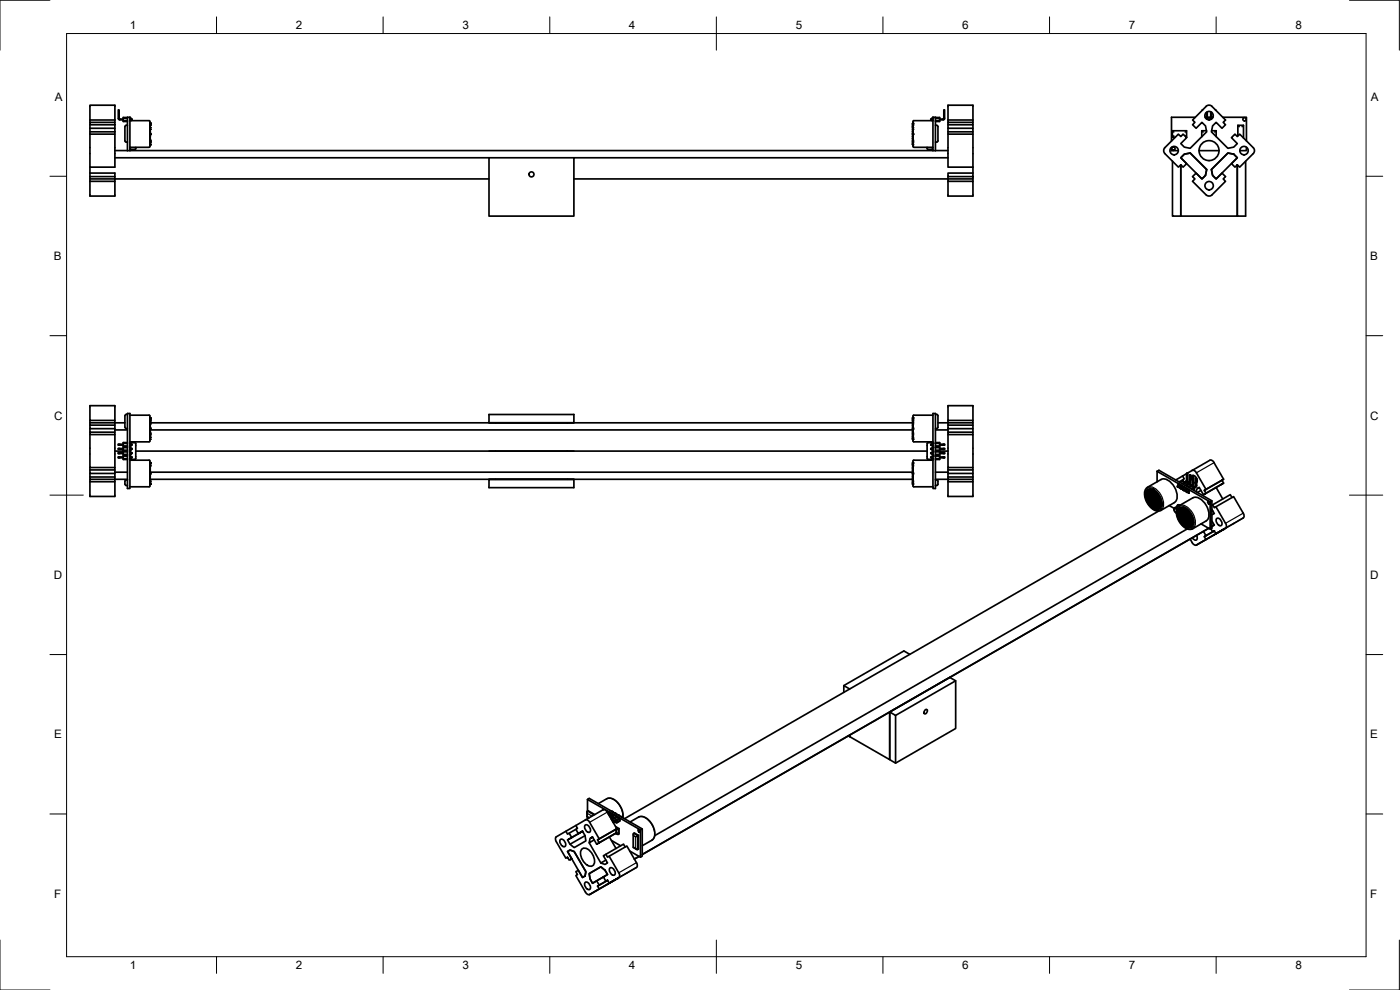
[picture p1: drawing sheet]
<svg xmlns="http://www.w3.org/2000/svg" width="420mm" height="297mm" viewBox="0 0 420 297" stroke-linecap="round" stroke-linejoin="round" font-family="sans-serif">
<defs><g id="words">
<g font-size="3.5">
<text x="39" y="8.8">1</text>
<text x="88.8" y="8.8">2</text>
<text x="138.8" y="8.8">3</text>
<text x="188.7" y="8.8">4</text>
<text x="238.8" y="8.8">5</text>
<text x="288.7" y="8.8">6</text>
<text x="338.8" y="8.8">7</text>
<text x="388.8" y="8.8">8</text>
<text x="16.4" y="30.2">A</text>
<text x="411.4" y="30.2">A</text>
<text x="16.2" y="78">B</text>
<text x="411.2" y="78">B</text>
<text x="16.2" y="125.9">C</text>
<text x="411.2" y="125.9">C</text>
<text x="16.2" y="173.7">D</text>
<text x="411.2" y="173.7">D</text>
<text x="16.2" y="221.6">E</text>
<text x="411.2" y="221.6">E</text>
<text x="16.2" y="269.4">F</text>
<text x="411.2" y="269.4">F</text>
<text x="39" y="290.8">1</text>
<text x="88.8" y="290.8">2</text>
<text x="138.8" y="290.8">3</text>
<text x="188.7" y="290.8">4</text>
<text x="238.8" y="290.8">5</text>
<text x="288.7" y="290.8">6</text>
<text x="338.8" y="290.8">7</text>
<text x="388.8" y="290.8">8</text>
</g>
</g></defs>
<!-- layer: Visible -->
<g fill="none" stroke="#000" stroke-width=".51">
<path d="M27 39.5v10.7h7.5v-10h-7.5M27 36.7h7.5v.7h-7.5zM27 38.5h7.5v1M27 38.5v1h7.5M27 36v.7M27 37.4v1.1M34.5 36h-7.5v-4.4h7.5v5.1M34.5 37.4v1.1M34.5 39.5v.7M35.7 35.5v-2.5h-.2v2.6l.4 .3M35.8 35.5l.2 .2h1M35.9 36h1.1"/>
<path d="M37 36.2h1.2M37 35.5h1.2M38.2 35.2h-1.2v1.3h1.2M38.2 37.6l-.5 .1-.2 .3v4.2l.4 .4M39 35.2h.1M39 35.2l.5 .5M39 35.2v1h5.7M39.5 35.7h.1v.3h-.1zM39.5 36l-.2 .2M44.8 36.2l.2 .2M45 36.5v7.4M45 36.9h.1"/>
<path d="M45 40h.1M45 39.3l.1 .1M45 38.3h.1M45 37.5v.1M45 37l.1 .1M45 37.3h.1M45 37.5h.1M45 37.9h.1M45 38.6h.1M45 38.8h.1M45 39h.1M45 39.8h.1"/>
<path d="M45.1 36.9v1M45.1 37.9h.1M45.1 39.4v.6M45.1 37.9v1.5M45.1 39.4l-.1 .1M45.1 38.8h.1M45.1 37.3h.1M45.1 37.1h.1M45.1 39.4h.1M273.9 37.3v.6M273.9 38.3v.5M273.9 38.8v.6"/>
<path d="M273.9 39.4v.6M273.9 39.4l.1 .1M273.9 38.8h.1M273.9 37.3h.1M273.9 37.1h.1M273.9 37.5h.1M273.9 37.9h.1M273.9 38.3h.1M273.9 38.6h.1M273.9 39h.1M273.9 39.8h.1M273.9 37.9v.4"/>
<path d="M273.9 39.4h.1M273.9 36.9v.4M274 36.9h.1M274 40h-.1M274 39.3l-.1 .1M274 37.5v.1M274 37l-.1 .1M279.3 35.7h.2v.3h-.2zM279.5 36l.1 .2M280 35.2l-.5 .5M280 35.2v1M280 35.2h.1"/>
<path d="M280 36.2l-5.9 .1-.1 6.4a1.43 1.43 0 0 0 .2 1.5h5.8M280.7 35.2h1.3v1.3h-1.3M280.7 36.2h1.3M280.7 37.6h.4M280.7 35.5h1.3M281.1 37.6l.4 .4v4.2l-.4 .4M283.3 35.5l-.3 .2h-1M283.3 35.5v-2.5h.2l-.1 2.8-1.4 .2M284.5 39.5v.7h7.5v11.7M284.5 36v.7h7.5v.7M284.5 36.7v.7h7.5v1.1M284.5 37.4v1.1h7.5v1"/>
<path d="M284.5 38.5v1h7.5v.7M292 36v-4.4h-7.5v4.4h7.5v.7M351.9 39.2l.4 .4M356.1 39.2l-.4 .4M358.7 35.2h-7.1v7.1M360.7 39.2l.4 .4M360.7 39.2h1.4M360.7 39.2v1.8M360.9 33l-.1 .1M361.7 35.2h.4M362 31.9a1.26 1.26 0 0 1 1.7 0M362 31.9l-4.1 4.1 .7 .7-.7 .7 1.1 1.1 1.7-1.8 1.1 1.1 .3 1.7-4.9 5-1.8-.4-1-1 1.7-1.8-1-1.1-.7 .8-.7-.8-4.1 4.1"/>
<path d="M362.1 35.2l-.3 .1M362.1 33.7v2M362.3 35.2l.5 .3 .5-.3M362.3 33.6v2.2M362.3 35.2h1M363.3 33.6v2.2M363.6 35.2l.3 .1M363.6 35.2h.4M363.6 33.7v2M363.6 39.2h1.4M363.7 31.9l4.1 4.1-.7 .7 .7 .7-1.1 1.1-1.7-1.8-1.1 1.1-.3 1.7 4.9 5 1.8-.4 1-1-1.7-1.8 1-1.1 .7 .8 .7-.8 4.1 4.1M364.8 33l.1 .1"/>
<path d="M365 39.2l-.4 .4M365 39.2v1.8M367 35.2h7.1v7.1M371.5 37.6l.4 .4M373.2 37.6l-.4 .4M27 53.7v5.1h7.5v-4.4h-7.5M27 53h7.5v.7M27 53v.7h7.5M27 50.2v2.8M27 51.9h7.5v1.1M34.5 45.2h250M34.5 47.3h112.2"/>
<path d="M34.5 53.7h112.2M34.5 53.7v.7M37.9 42.7h.3M38.2 45.2v-10h.8v10M39 44.2h5.7M39.1 44.2l-.1 .9M40.7 44.2l-.2 .6h-1.4M45 40.9l.1 .1M45 43.4h.1M45 42.8h.1M45 42.5h.1M45 41.6h.1"/>
<path d="M45 42.9h.1M45 43.1h.1M45 43.3h.1M45 40.1h.1M45 40.2h.1M45 40.3h.1M45 40.6h.1M45 41.1h.1M45 41.4h.1M45 41.8h.1M45 42.1h.1M45 43.9l-.2 .3"/>
<path d="M45.1 42.8h.1M45.1 43.1h.1M45.1 42.5h.1M45.1 43.3h.1M45.1 43.4h.1M45.1 42.1h.1M45.1 41.6h-.1M45.1 41.1h.1M45.1 40.4h.1M45.1 41.6v1.3M45.1 41v.6M45.1 40.1v.9"/>
<path d="M45.1 43.1v.2M45.1 40v.1M45.1 41h.1M45.1 41.6h.1M45.1 42.9v.2M45.1 43.3v.1M146.7 47.3h25.5v17.5h-25.5zM172.2 53.7h112.3v.7h7.5v4.4h-7.5v-4.4M172.2 47.3h112.3M273.9 42.8h.1M273.9 43.1h.1M273.9 42.5h.1"/>
<path d="M273.9 43.3h.1M273.9 43.1v.2M273.9 43.4h.1M273.9 42.1h.1M273.9 41.6h.1M273.9 40.2v.8M273.9 41.1h.1M273.9 40.4h.1M273.9 41.6v.9M273.9 42.5v.6M273.9 42.9h.1M273.9 40.2h.1"/>
<path d="M273.9 40.6h.1M273.9 41.4h.1M273.9 41.8h.1M273.9 40v.2M273.9 41v.6M273.9 43.3v.1M273.9 40.1h.1M273.9 40.3h.1M274 43.4h.1M274 40.9l-.1 .1M278.2 44.2v.4M278.3 44.6l.2 .2h1.3"/>
<path d="M279.8 44.2l.2 .9M280 45.2v-10h.7v10M280.7 42.7h.4M284.5 40.2v10h7.5M284.5 53v.7h7.5v.7M292 53v-1.1h-7.5v1.1h7.5v.7M349.6 46.1l4.1 4.1 .7-.7 .7 .7 1-1.1-1.7-1.8 1-1 1.8-.4 4.9 5-.3 1.7-1.1 1.1-1.7-1.8-1.1 1.1 .7 .7-.7 .7 4.1 4.1M349.6 44.3a1.26 1.26 0 0 0 0 1.8M351.6 44.2v1h2M351.9 41.2v-2h4.2v2M351.9 41.2h.8M351.9 48.4v16.4h2.5v-15.3v15.3h16.9v-15.3"/>
<path d="M352.3 40.8l-.4 .4M355.4 46.3l1.8-.4 4.9 5-.3 1.7-1.1 1.1-6.3-6.4zM355.7 40.8l.4 .4M356 41.2h.1M359.9 45.2h5.9M368.5 45.9l1.8 .4 1 1-6.3 6.4-1.1-1.1-.3-1.7zM370.3 46.3l1 1-1.7 1.8 1 1.1 .7-.7M370.3 46.3l-1.8-.4-4.9 5 .3 1.7 1.1 1.1 1.7-1.8 1.1 1.1-.7 .7 .7 .7-4.1 4.1a1.22 1.22 0 0 1-1.7 0M371.5 40.8v-3.2h1.7v3.8M373.8 48.4v16.4h-2.5v-15.3M374.1 44.2v1h-2M376.1 44.3a1.26 1.26 0 0 1 0 1.8l-4.1 4.1-.7-.7"/>
<path d="M27 129.7v.7h7.5v9.9M27 130.4v9.9h7.5v.7M27 126.1v.8h7.5v.7M27 126.9v.7h7.5v1M27 127.6v1h7.5v1.1M27 128.6v1.1h7.5v.7M34.5 126.1v-4.4h-7.5v4.4h7.5v.8h3M34.5 129h3.7M35.7 133.5h1.3M35.7 133.3h1.3M35.7 134.6h1.3M35.7 134.8h1.3"/>
<path d="M35.7 137.1h1.3M35.7 137.4h1.3M35.7 136.1h1.3M35.7 135.8h1.3M35.7 133.3h-.2v.2h.2M35.7 134.6h-.2v.2h.2M35.7 135.8h-.2v.3h.2M35.7 137.1h-.2v.3h.2M35.7 133.3v.2M35.7 134.6v.2M35.7 135.8v.3M35.7 137.1v.3"/>
<path d="M37 133h1.2M37 133.8h1.2M37 134.3h1.2M37 135.1h1.2M37 134.1h1.2M37 137.6h1.2M37 136.8h1.2M37 136.3h1.2M37 135.6h1.2M37 136.6h1.2M37.5 124.7v3.5M37.5 128.2l.2 .3 .5 .1"/>
<path d="M38.2 124.1h.8v22.5h-.8zM38.2 132.8h-1.2v5.1h1.2M38.2 124.3l-.5 .1-.2 .3M38.2 135.3h-3.7M39 132.6h5.7M39 124.6h5.7M39 138.1h5.7M39 133h.1M39 133.8h.1M39 134.3h.1M39 135.1h.1M39 137.6h.1"/>
<path d="M39 136.8h.1M39 136.3h.1M39 135.6h.1M39 134.3l.5 .3M39 133l.5 .3M39 135.6l.5 .2M39 136.8l.5 .3M39 133v.8M39 134.3v.8M39 136.8v.8M39 135.6v.7M39.1 132.8h1.4l.2 .3v4.5"/>
<path d="M39.1 137.6v.5M39.1 132.6v.5M39.1 133.8v.6M39.1 135v.6M39.1 136.3v.6M39.5 134.6v.2M39.5 133.3v.2M39.5 135.8v.3M39.5 137.1v.3M39.5 133.3h.1v.2h-.1M39.5 134.6h.1v.2h-.1M39.5 137.1h.1v.3h-.1"/>
<path d="M39.5 135.8h.1v.3h-.1M39.5 134.8l-.5 .3M39.5 133.5l-.5 .3M39.5 136.1l-.5 .2M39.5 137.4l-.5 .2M40.7 135.3h237.5M40.7 137.6l-.2 .2h-1.4M44.8 124.6l.2 .2M44.8 138.1l.2 .2M45 124.8v7.5M45 125.6v.1M45 125.9h.1"/>
<path d="M45 126.6v.1M45 127.1v.1M45 127.7h.1M45 138.3v7.5M45 129.3l.1 .1M45 138.9h.1M45 139.1v.1M45 131.8h.1M45 130.9h.1M45 126.2h.1M45 125.3h.1M45 138.8h.1"/>
<path d="M45 139.7h.1M45 130.5h.1M45 128.6h.1M45 139.5h.1M45 131.7h.1M45 131.5h.1M45 131.3h.1M45 131.2h.1M45 130.2h.1M45 129.9h.1M45 129.8h.1M45 129.4h.1"/>
<path d="M45 129h229M45 128.8h.1M45 128.7h.1M45 128.5h.1M45 128.4h.1M45 128.2h.1M45 127.4h.1M45 127h.1M45 126.6h.1M45 125.8h.1M45 125.4l.1 .1M45 125.4h.1"/>
<path d="M45 138.9l.1 .1M45 139.3h.1M45 139.4h.1M45 132.3l-.2 .3M45.1 125.3v.1M45.1 125.4h.1M45.1 126.2h.1M45.1 128.4h.1M45.1 128.8h.1M45.1 129.9v.1M45.1 138.8h.1M45.1 139.4h.1"/>
<path d="M45.1 139.7l-.1 .1M45.1 130.9h.1M45.1 139.7h.1M45.1 131.8h.1M45.1 127.8l-.1 .1M45.1 131.7h-.1M45.1 131.7h.1M45.1 131.5h.1M45.1 131.2h.1M45.1 129.4h.1M45.1 130.5h.1M45.1 130h-.1"/>
<path d="M45.1 131.5v.2M45.1 130.9v.6M45.1 129.4v1.5M45.1 128.4v1M45.1 127.8v.6M45.1 125.4v2.3M45.1 139.7v.4M45.1 139v.3M45.1 138.8v.2M45.1 127.7v.1M45.1 131.7v.1M45.1 139.3v.4"/>
<path d="M45.1 126.2l-.1 .1M45.1 126.9h228.8M146.7 124.4h25.5v2.5h-25.5zM273.9 127.2h.1M273.9 131.8h.1M273.9 127.8l.1 .1M273.9 131.7h.1M273.9 131.5h.1M273.9 128.8h.1M273.9 131.2h.1M273.9 125.4v2.3M273.9 127.8v.6"/>
<path d="M273.9 128.4v1M273.9 130v.9M273.9 130.9v.6M273.9 130.9h.1M273.9 129.4h.1M273.9 130.5h.1M273.9 130h.1M273.9 138.8v.5M273.9 139.5v.7M273.9 127.7v.1M273.9 129.4v.6M273.9 131.5v.3"/>
<path d="M273.9 139.3v.2M273.9 128.6h.1M273.9 139.5h.1M273.9 131.3h.1M273.9 130.2h.1M273.9 129.8h.1M273.9 128.5h.1M273.9 128.2h.1M273.9 127.4h.1M273.9 127h.1M273.9 126.6h.1M273.9 126.2l.1 .1"/>
<path d="M273.9 125.8h.1M273.9 139.3h.1M273.9 125.3v.1M273.9 125.4h.1M273.9 126.2v.1M273.9 128.4h.1M273.9 129.9v.1M273.9 138.8h.1M273.9 139.4h.1M273.9 129.9h.1M273.9 128.7h.1M273.9 125.3h.1"/>
<path d="M274 132.3l.2 .3h5.8M274 131.8h.1M274 130.9h.1M274 126.2h.1M274 125.6v.1M274 125.9h.1M274 126.6v.1M274 127.1l-.1 .1M274 127.7h-.1M274 138.8h.1M274 129.3l-.1 .1M274 138.9h.1"/>
<path d="M274 139.1v.1M274 139.7v.1M278.2 133.1v4.5M278.3 137.6l.2 .2h1.3M279.3 134.6h.2v.2h-.2zM279.3 133.3h.2v.2h-.2zM279.3 137.1h.2v.3h-.2zM279.3 135.8h.2v.3h-.2zM279.5 134.8l.5 .3M279.5 133.5l.5 .3M279.5 136.1l.5 .2M279.5 137.4l.5 .2"/>
<path d="M279.8 132.8h-1.3l-.2 .3M279.8 132.6v.5M279.8 137.6v.5M279.8 133.8v.6M279.8 135v.6M279.8 136.3v.6M280 134.3l-.5 .3M280 133l-.5 .3M280 135.6l-.5 .2M280 136.8l-.5 .3M280 133v.8M280 134.3v.8"/>
<path d="M280 136.8v.8M280 135.6v.7M280 133h.1M280 133.8h.1M280 134.3h.1M280 135.1h.1M280 137.6h.1M280 136.8h.1M280 136.3h.1M280 135.6h.1M280 124.6h-5.9l-.1 7.7M280 138.1h-5.9l-.1 7.7"/>
<path d="M280 124.1h.7v22.5h-.7zM280.7 132.8h1.3v5.1h-1.3M280.7 128.6h.4M280.7 124.3h.4M280.7 133h1.3M280.7 133.8h1.3M280.7 134.3h1.3M280.7 135.1h1.3M280.7 134.1h1.3M280.7 137.6h1.3M280.7 136.8h1.3M280.7 136.3h1.3"/>
<path d="M280.7 135.6h1.3M280.7 136.6h1.3M280.7 135.3h3.8M280.7 129h3.8M281.1 124.3l.4 .4M281.5 128.2l-.4 .4M281.5 126.9h3v.7h7.5v1M281.5 124.7v3.5M282 133.5h1.3M282 133.3h1.3M282 134.6h1.3M282 134.8h1.3"/>
<path d="M282 137.1h1.3M282 137.4h1.3M282 136.1h1.3M282 135.8h1.3M283.3 133.3h.2v.2h-.2M283.3 134.6h.2v.2h-.2M283.3 137.1h.2v.3h-.2M283.3 135.8h.2v.3h-.2M283.3 133.3v.2M283.3 134.6v.2M283.3 135.8v.3M283.3 137.1v.3"/>
<path d="M284.5 129.7v.7h7.5v9.9M284.5 130.4v9.9h7.5v.7M284.5 126.1v.8h7.5v.7M284.5 127.6v1h7.5v1.1M284.5 128.6v1.1h7.5v.7M292 126.1v-4.4h-7.5v4.4h7.5v.8M363.1 138.1l-6.7 3.9M363.1 138.1a1.11 1.11 0 0 1 1.3 .7l2.8 5M27 143.8v.7h7.5v4.5h-7.5v-4.5M27 140.3v.7h7.5v1.1M27 141v1.1h7.5v1M27 142.1v1h7.5v.7h3.7"/>
<path d="M27 143.1v.7h7.5v.7M34.5 141.7h3.7M37.9 145.7h.3M38.2 144h-.5l-.2 .4 .1 1.1 .3 .2M39 146.1h5.7M45 145h.1M45 144.4h.1M45 143.5h.1M45 142.8l.1 .1M45 145.3h.1M45 140.6v.1M45 144h.1"/>
<path d="M45 145.2h.1M45 144.7h.1M45 143.9h.1M45 140.1h.1M45 140.2h.1M45 140.5h.1M45 140.9h.1M45 141.2h.1M45 141.7h229M45 141.9h.1M45 142h.1M45 142.1h.1"/>
<path d="M45 142.2h.1M45 142.3h.1M45 142.5h.1M45 142.9h.1M45 143.3h.1M45 143.7h.1M45 144.8h.1M45 145.8l-.2 .3M45.1 141.9h.1M45.1 141.2h.1M45.1 140.2h.1M45.1 144.4h.1"/>
<path d="M45.1 145.3h.1M45.1 145.2h-.1M45.1 144.7h.1M45.1 144h.1M45.1 142.9h.1M45.1 142.3h.1M45.1 144.8v.4M45.1 144v.4M45.1 141.9v.2M45.1 141.3l-.1 .1M45.1 140.1v1.8M45.1 142.1v1.9"/>
<path d="M45.1 144.4v.4M45.1 145.2v.1M45.1 143.8h228.8M146.7 143.8h25.5v2.5h-25.5zM273.9 145.3h.1M273.9 145.2h.1M273.9 144.7h.1M273.9 144h.1M273.9 143.5h.1M273.9 142.9h.1M273.9 142.3h.1M273.9 140.7v.5"/>
<path d="M273.9 141.3v.6M273.9 141.9h.1M273.9 141.3l.1 .1M273.9 142.2v.7M273.9 142.9v.6M273.9 143.5v.4M273.9 144v.7M273.9 144.7v.5M273.9 140.2v.5M273.9 141.2v.1M273.9 141.9v.3M273.9 143.9v.1"/>
<path d="M273.9 145.2v.1M273.9 143.9h.1M273.9 140.1h.1M273.9 140.2h.1M273.9 140.5h.1M273.9 140.7h.1M273.9 140.9h.1M273.9 142h.1M273.9 142.1h.1M273.9 142.5h.1M273.9 143.3h.1M273.9 143.7h.1"/>
<path d="M273.9 144.8h.1M273.9 141.2h.1M273.9 142.2h.1M274 145.8l.2 .3h5.8M274 145h.1M274 144.4h-.1M274 145.3h.1M274 142.8l-.1 .1M274 140.6l-.1 .1M280.7 143.8h3.8v.7h7.5v4.5h-7.5v-4.5M280.7 145.7h.4M280.7 144h.4"/>
<path d="M280.7 141.7h3.8M281.1 144l.4 .4-.1 1.1-.3 .2M284.5 140.3v.7h7.5v1.1M284.5 141v1.1h7.5v1M284.5 142.1v1h7.5v.7M284.5 143.1v.7h7.5v.7M343.9 148.4v.1M343.9 148.3v.1M343.9 148.6v.1M343.9 148.3l.1 .1M343.9 148.6h.1M343.9 148.5v.1"/>
<path d="M343.9 148.5h.1M343.9 149.1v.1M343.9 147.9h.1M343.9 149.1v.2M343.9 148.6l.1 .5M343.9 147.8v.1M343.9 149.2l.3 .5M343.9 148.6l.8 1.4M343.9 147.9l.3 .4-.2 .2M343.9 149.2v.1M344 148.5h.1M344 148.6h.1"/>
<path d="M344 149.2h.1M344 147.9h.1M344 149.1v.1M344 149.1h-.1M344 147.9l-.1 .4M344 147.8v.1M344 148.5v.1M344 147.8h-.1M344 147.8h.1M344 148.5l-.1 .2M344 148.6l.3 .5M344 149.4l.1 .3"/>
<path d="M344.1 147.5l.1 .2-.2 .2M344.1 149.7v.1M344.1 149.8h.1M344.1 148.5l-.1 .1M344.1 147.5h.1M344.1 147.5l-.1 .3M344.1 147.4l.2 .3M344.1 147.4v.1M344.2 149.8l.1 .4M344.2 149.7h-.1M344.2 149h.1M344.2 148.4h.1"/>
<path d="M344.2 147.7h.1M344.2 149.7l.3 .5-.2 .1M344.2 148.4l.2 .4M344.2 147.8l.3 .4-.3 .1M344.2 148.4l-.1 .1M344.2 149.1l-.2 .1 .3 .4M344.2 147.8l-.2 .1 .3 .4M344.2 149.7l-.1 .1M344.2 149.1h.1M344.2 149.7h.1M344.2 149.6v.1M344.3 147.2l.2 .4-.3 .1"/>
<path d="M344.3 150.3h.1M344.3 147.2h.1M344.3 147.2l-.1 .2M344.3 149l.2-.1 .2 .5-.2 .1zM344.3 148.3v.1M344.3 148.3l.3 .5M344.4 150.3l.3 .3-.2 .1M344.4 150.3h-.1M344.4 147.1l-.1 .1M344.4 147.1l.2 .4M344.4 150.3l.2 .4M344.4 148.9h.1"/>
<path d="M344.5 148.8h.1M344.5 148.9l-.5 .3M344.5 149.5l-.3 .2M344.5 150.2h.1M344.5 147.5v.1M344.5 149.5h.1M344.5 148.2h.1M344.5 147.6l-.2 .1 .3 .4M344.5 149.6l-.2 .1 .3 .4M344.5 147.6l.2 .4M344.5 148.2l.2 .5M344.5 148.2l-.2 .1"/>
<path d="M344.5 147l-.1 .1M344.5 148.9h.1M344.5 147.6h.1M344.5 147l.2 .4-.2 .1M344.5 150.7v.1M344.5 147h.1M344.6 147a3.1 3.1 0 0 1 3.5 2.3l.4 1.7a1.69 1.69 0 0 1-.7 1.6M344.6 150.7l.3 .4M344.6 150.1l-.1 .1M344.6 148.2h-.1M344.6 147.5l-.1 .1M344.6 147l.2 .4"/>
<path d="M344.6 149.5h-.1M344.6 148.8l-.1 .1M344.6 147h-.1M344.6 150.7l-.1 .1M344.6 149.5l.2 .5M344.6 148.9l.2 .5M344.6 148.9h-.1M344.7 150.6h.1M344.7 147.4h.1M344.7 147.5h-.1l.2 .5M344.7 150.6l.3 .5M344.7 148l-.2 .2"/>
<path d="M344.7 148.7l-.2 .1M344.7 147.4l.3 .5M344.7 150.6l-.1 .1M344.7 149.3l.1 .1M344.7 150h.1M344.7 148.6l.1 .1M344.8 150.6h.1M344.8 147.4h.1M344.8 148.1l-.2 .1 .2 .5M344.8 148.7l.2 .4M344.8 148.1l.2 .4-.2 .1M344.8 150l-.2 .1 .2 .4"/>
<path d="M344.8 148.7l-.2 .2M344.8 149.4l.2 .4-.5 .3M344.8 150l.2 .4M344.8 149.4l-.2 .1M344.8 150h.1M344.8 148.7h.1M344.8 148v.1M344.8 146.9h.1M344.8 151.2h.1M344.8 146.9l.2 .4M344.9 149.4h-.1M344.9 148h-.1"/>
<path d="M344.9 148.7h-.1M344.9 150h-.1M344.9 146.8l-.1 .1M344.9 151.2h-.1M344.9 146.8l.2 .4M344.9 151.2l.3 .4M345 147.2l-.2 .2M345 151.1l-.2 .1M345 149.2h.1M345 150.4l-.2 .2M345 147.9l-.2 .1M345 151.1h.1"/>
<path d="M345 147.3h.1M345 150.4h.1M345 147.9h.1M345 149.1v.1M345 147.3l-.2 .1 .2 .5M345 151.1l.1 .5M345 150.5l.3 .4-.3 .2M345 147.3l.3 .4-.3 .2M345 150.5l-.2 .1 .3 .4M345 149.2l-.2 .1M345 151.1l-.1 .1M345 149.1h.1"/>
<path d="M345 150.4v.1M345 149.2l.3 .5-.2 .1M345 149.9l.3 .4-.3 .1M345 148.5l.3 .5-.2 .1M345 149.9l-.1 .1 .2 .4M345 148.6l-.1 .1 .2 .4M345 149.2l-.1 .2 .2 .4M345.1 147.2h-.1M345.1 151l-.1 .1M345.1 149.1h.1M345.1 149.8h.1M345.1 148.5h.1"/>
<path d="M345.1 149.2h.1M345.1 148.4l-.2-.4 .1-.1 .3 .5-.2 .1M345.1 147.2v.1M345.1 147.9h.1M345.1 150.4v.1M345.1 151.1h.1M345.1 149.1v.1M345.1 146.9l.2 .2-.3 .1M345.1 151.6h.1M345.1 146.8v.1M345.2 149.2l.1 .5M345.2 146.8h.1"/>
<path d="M345.2 151.6h.1M345.2 146.8l.2 .2M345.2 151.6l.3 .2M345.3 151.5h.1M345.3 147.1h.1M345.3 150.9h.1M345.3 150.3h.1M345.3 147.7h.1M345.3 148.4h.1M345.3 150.9l-.2 .2 .2 .4M345.3 151.6l.2 .4M345.3 147.8l-.2 .1 .3 .4"/>
<path d="M345.3 147.1l-.2 .1 .2 .5M345.3 148.4l-.2 .1 .3 .4M345.3 150.3l-.2 .1 .3 .4M345.3 150.9l.2 .5M345.3 150.3l.2 .5M345.3 148.4l.2 .5M345.3 147.8l.2 .4M345.3 147.1l.2 .5M345.3 151.6h-.1M345.3 149.7h.1M345.3 149h.1M345.3 151.6h.1"/>
<path d="M345.3 149.7l-.2 .1 .2 .5M345.3 149l.2 .5M345.3 149l-.1 .2M345.3 149.7l.2 .4M345.3 148.3v.1M345.3 148.9v.1M345.4 147.1h-.1M345.4 148.3l-.1 .1M345.4 147.7l-.1 .1M345.4 151.5l-.1 .1M345.4 150.3h-.1M345.4 149h.1"/>
<path d="M345.4 149.7h.1M345.5 146.9h.1M345.5 146.9l-.2 .2M345.5 152h.1M345.5 152l.1 .1M345.5 149.5h.1M345.5 150.1l-.2 .1M345.5 151.4l-.2 .1M345.5 150.7l-.2 .2M345.5 148.2l-.2 .1M345.5 148.8l-.2 .2M345.5 147.6l-.2 .1"/>
<path d="M345.5 150.1h.1M345.5 148.2h.1M345.5 148.8h.1M345.6 151.4h.1M345.6 150.8h.1M345.6 147.6h.1M345.6 146.9v.1M345.6 148.2h.1M345.6 147l.2 .4-.2 .2M345.6 148.2l.2 .5-.2 .1M345.6 151.4l.2 .5-.2 .1M345.6 150.8l.2 .4-.2 .2"/>
<path d="M345.6 150.1l.2 .5-.2 .1M345.6 147.6l.2 .4-.2 .2M345.6 148.9l.2 .4-.2 .1M345.6 147l-.2 .1 .2 .4M345.6 148.9l-.2 .1 .3 .4M345.6 148.2l-.2 .1 .2 .5M345.6 147.6l-.2 .1 .2 .5M345.6 150.1l-.2 .2 .2 .4M345.6 150.8l-.2 .1 .2 .4M345.6 151.4l-.2 .1 .2 .5M345.6 149.5l-.3 .2M345.6 149.5h.1"/>
<path d="M345.6 150.7v.1M345.6 152h.1M345.6 146.9h.1M345.6 150.1h.1M345.6 148.8h.1M345.6 149.5l.2 .5-.2 .1M345.6 149.5l-.2 .2 .2 .4M345.6 152.1h.1M345.6 149.4v.1M345.7 146.9h-.1M345.7 148.2h-.1M345.7 151.4h-.1"/>
<path d="M345.7 150.1h-.1M345.7 151.4l.5 .9M345.7 150.1l.2 .4M345.7 146.9l.1 .5M345.7 152.1l.1-.2 .3 .4M345.7 149.4l-.1 .1M345.7 146.9h-.2M345.7 152.1l.4 .2M345.7 149.5l.1 .5M345.7 149.5h-.1M345.8 151.2h.1M345.8 150.6h.1"/>
<path d="M345.8 148h.1M345.8 147.4h.1M345.8 148.7h.1M345.8 149.3h.1M345.8 151.9h.1M345.8 149.3l-.1 .2M345.8 150h.1M345.8 151.2v.1M345.8 150.6l-.1 .1 .1 .5M345.8 148.1l-.1 .1 .1 .5M345.8 148.7l-.1 .1 .2 .5M345.8 147.5l-.1 .1 .2 .4"/>
<path d="M345.8 149.3l.3 .5M345.8 150l.3 .4M345.8 151.3l.3 .4M345.8 150.6l.3 .5M345.8 147.4l.3 .5M345.8 148.7l.3 .5M345.8 148.1l.3 .4M345.8 150l-.1 .1M345.8 151.3l-.1 .1M345.9 150.5l-.1 .1M345.9 151.8l-.1 .1M345.9 148h-.1"/>
<path d="M345.9 149.3h-.1M345.9 151.9h.1M345.9 149.9v.1M345.9 150.6h.1M345.9 151.2h.1M345.9 149.3h.1M345.9 147.4h.1M345.9 148h.1M345.9 148.7h.1M345.9 148v.1M345.9 149.3l.3 .4M346 147.1l-.2 .3"/>
<path d="M346 147.1h.1M346 152.4h.1M346.1 152.4h.1M346.1 147v.1M346.1 147.1h-.1M346.1 149.8l-.3 .1M346.1 152.3l-.1 .1M346.1 150.4l-.3 .2M346.1 151.1l-.3 .1M346.1 151.7l-.3 .1M346.1 147.9l-.3 .1M346.1 148.5l-.3 .2"/>
<path d="M346.1 149.1l-.3 .2M346.1 152.3h.1M346.1 147.2h.1M346.1 149.8h.1M346.1 151.1h.1M346.1 152.3v.1M346.1 151.7h.1M346.1 149.2h.1M346.1 147.3h.1M346.1 147.9h.1M346.1 148.5h.1M346.1 151.1l-.2 .1 .3 .4"/>
<path d="M346.1 147.3l-.2 .1 .3 .4M346.1 147.9l-.2 .1 .3 .5M346.1 148.6l-.2 .1 .3 .4M346.1 150.5l-.2 .1 .3 .4M346.1 149.8l-.2 .1 .3 .5M346.1 151.7v.1M346.1 149.8v.1M346.1 150.4h.1M346.1 150.5h.1M346.1 151h.1M346.1 151.7l-.2 .2M346.1 147.9v.1"/>
<path d="M346.1 149.1h.1M346.1 148.6h.1M346.1 147.1h.1M346.1 149.2l-.2 .1M346.1 147.1l.1 .1M346.1 151v.1M346.1 149.7v.1M346.1 147.8v.1M346.2 151.8h.1M346.2 150.5h.1M346.2 149.2h.1M346.2 147.3h.1"/>
<path d="M346.2 147.9v.1M346.2 148.6h.1M346.2 148.6l.3 .4M346.2 152.4v.1M346.2 151.8l.2 .4M346.2 152.3h-.1M346.2 149.8l.2 .5M346.2 150.5l.2 .4M346.2 151.1l.2 .5M346.2 151.7h-.1M346.2 149.2l.2 .5M346.2 147.3l.5 .9"/>
<path d="M346.2 147.9l.5 1M346.2 149.8h.1M346.2 152.3v.1M346.2 151h.1M346.2 152.4h.1M346.2 147.2h.1M346.2 152.3h.1M346.2 150.4h.1M346.2 151v.1M346.2 151.6v.1M346.2 149.7v.1M346.2 147.8v.1"/>
<path d="M346.2 148.5h.1M346.2 149.1h.1M346.2 147.9h.1M346.2 151.1h.1M346.2 147.2v.1M346.2 150.4v.1M346.2 151.7h.1M346.2 148.5v.1M346.2 149.1v.1M346.2 148.4v.1M346.2 152.5l.1 .1M346.2 152.5h.1"/>
<path d="M346.3 147.2l-.1 .1M346.3 151.1h-.1M346.3 148.5l-.1 .1M346.3 149.8h-.1M346.3 151.7l-.1 .1M346.3 147.2h.1M346.4 147.2l.1 .6M346.4 152.5l-.1 .1M346.4 147.2h-.1M346.4 152.5l.3 .1M346.4 152.2l-.2 .1M346.4 150.3l-.2 .1"/>
<path d="M346.4 150.9l-.2 .2M346.4 151.6l-.2 .1M346.4 149.7l-.2 .1M346.4 149.7l.2 .4M346.4 147.8l-.1 .1 .2 .4M346.4 151l-.1 .1 .2 .4M346.4 149.7l-.1 .1 .2 .5M346.4 152.2v.3M346.4 152.2l.3 .5M346.4 151l.3 .4M346.4 152.2h.1M346.4 150.3h.1"/>
<path d="M346.4 150.9h.1M346.4 151.6h.1M346.4 149.6l.1 .1M346.4 147.7h.1M346.5 151.6h.1M346.5 147.8h.1M346.5 148.4l-.2 .1 .2 .5M346.5 149h.1M346.5 152.2h.1M346.5 149.7h.1M346.5 150.9v.1M346.5 150.3h.1"/>
<path d="M346.5 149v.1M346.5 148.4h.1M346.5 147.7v.1M346.5 148.3v.1M346.5 150.9h.1M346.6 150.1l.1 .1M346.7 150.1h.1M346.7 147.5l.1 .1M346.7 147.5v.1M346.7 150.1l-.2 .2M346.7 150.2h.1M346.7 152l-.2 .2"/>
<path d="M346.7 150.8l-.2 .1M346.7 150.2l.2 .4-.2 .2M346.7 149.5l-.2 .2M346.7 150.2l-.2 .1 .3 .4M346.7 152.7h.1M346.7 147.6l-.5 .3M346.7 148.9l-.5 .3M346.7 151.4l-.2 .1M346.7 149.5l.2 .4-.2 .2M346.7 152.1l-.2 .1 .2 .5M346.7 150.8l.3 .4-.3 .2M346.7 148.9l.3 .4-.3 .2"/>
<path d="M346.7 148.3l.3 .4-.3 .2M346.7 151.5l-.2 .1 .3 .4M346.7 152l-.3-.4-.1 .1 .2 .5M346.7 150.8l-.2 .1 .3 .4M346.7 150.8l-.3-.5-.1 .1 .2 .5M346.7 148.3l-.2 .1 .3 .4M346.7 148.9l-.2 .1 .3 .4M346.7 149.5l-.3-.4-.1 .1 .2 .4M346.7 149.5l-.2 .2 .3 .5M346.7 151.4l.3 .5M346.7 152.1l.3 .4-.3 .2M346.7 147.6h.1"/>
<path d="M346.7 152h.1M346.7 148.2h.1M346.7 151.4h.1M346.7 148.9h.1M346.7 152v.1M346.7 150.8h.1M346.7 149.5h.1M346.7 150.7v.1M346.7 148.8v.1M346.8 148.2l-.3-.4 .2-.2 .3 .5-.8 .4M346.8 150.1l-.1 .1M346.8 150.8h-.1"/>
<path d="M346.8 152h-.1M346.8 149.5h-.1M346.8 148.2h-.1M346.8 147.6l.2 .4M346.8 148.9h.1M346.8 147.6h.1M346.8 151.4h.1M346.8 152.7h.1M346.8 152.7h.3M346.9 148l.1 .1M346.9 150.6h.1M346.9 149.9h.1"/>
<path d="M347 150.7l-.2 .1 .2 .4M347 151.9l-.3 .1M347 150.7l.2 .4M347 150.6h.1M347 150h.1M347 151.9l.2 .5-.2 .1M347 151.3l.2 .4-.2 .2M347 151.3l-.2 .1 .2 .5M347 149.4l-.2 .1 .2 .4M347 148.1l-.2 .1 .2 .5M347 151.9l-.2 .1 .2 .5M347 152.6l-.2 .1"/>
<path d="M347 152.6l.1 .2M347 149.4l.2 .4M347 148.1l.2 .5M347 148.1h.1M347 149.3h.1M347 149.9h.1M347 151.9h.1M347 148.7h.1M347 152.5h.1M347 151.3h.1M347 149.4h.1M347 148v.1"/>
<path d="M347 151.8v.1M347 151.2h.1M347 149.9l.3 .5M347 149.9v.1M347 150.6v.1M347.1 151.9l.2-.1 .2 .4-.2 .1zM347.1 148.7h-.1M347.1 151.2l-.1 .1M347.1 148.1h-.1M347.1 152.5h-.1M347.1 152.8h.1M347.1 148h.1"/>
<path d="M347.1 148h-.1M347.2 147.9v.1M347.2 148.6l.5 .9M347.2 150.4h.1M347.2 150.4v.1M347.2 147.9l-.1 .1M347.2 148l.1 .6M347.2 150.4l-.2-.4-.2 .1 .2 .5M347.2 151.1l-.2 .1M347.2 150.5l-.2 .1M347.2 149.8l-.2 .1M347.2 152.7v.1"/>
<path d="M347.2 148h.1M347.2 150.5h.1M347.2 149.8h.1M347.2 150.5l-.2 .1 .3 .5M347.2 151.1l.3 .5-.2 .1M347.2 150.5l.3 .4-.2 .2M347.2 149.8l.3 .4-.2 .2M347.2 149.2l-.2-.5-.2 .2 .2 .5M347.2 151.1l-.1 .1 .2 .5M347.2 148.5l-.2 .2M347.2 149.2l-.2 .1M347.3 150.5h.1"/>
<path d="M347.3 150.4h.1M347.3 151.1h.1M347.3 149.8h.1M347.3 141.4l15.9 9.2v8.2l-2.8-1.6M347.3 141.4l.5-.3 15.9 9.2v8.1l-.5 .4M347.3 148.6l.2 .4-.2 .2M347.3 148.6l-.2 .1 .2 .4M347.3 152.4l-.2 .1 .1 .2M347.3 141.4v3.2M347.3 152.4l.2 .3M347.3 151.7h.1M347.3 152.4h.1"/>
<path d="M347.3 148.5h.1M347.3 149.2h.1M347.3 149.7v.1M347.3 148.5v.1M347.3 152.3v.1M347.3 148l.1 .6M347.3 149.7l-.2-.4 .2-.1 .2 .4-.2 .2M347.3 150.4l.3 .5M347.4 151.7l.2 .5M347.4 151.7h-.1M347.4 149.2h-.1M347.4 150.4l-.1 .1"/>
<path d="M347.4 152.3l-.1 .1M347.4 148.5l-.1 .1M347.5 152.7h-.3M347.5 152.7h.1M347.5 148.4h.1M347.5 151.6h.1M347.5 150.9h.1M347.5 150.2h.1M347.5 149.7l-.2 .1 .3 .4M347.5 151l-.2 .1 .3 .4M347.5 149.7l.3 .4M347.5 151.6l.3 .5"/>
<path d="M347.5 150.3l.3 .4M347.5 151l.3 .4M347.5 150.3l-.2 .1M347.5 151.6l-.1 .1M347.5 150.3h.1M347.5 149.6h.1M347.5 149.1l-.1 .1 .2 .3M347.5 152.2l-.1 .1 .1 .4M347.5 152.2l.3 .4M347.5 148.4l-.2 .1M347.5 149.1l.3 .4M347.5 152.2h.1"/>
<path d="M347.5 149h.1M347.6 152.2h.1M347.6 149h.1M347.6 149v.1M347.6 148.4l-.2 .1 .2 .5M347.6 148.4h-.1M347.7 153.4l-160.3 92.2M347.7 149.5l.3 .4M347.8 150.7h.1M347.8 150.7v.1M347.8 152.6h.1M347.8 148.9l-.2 .1"/>
<path d="M347.8 149.4l-.3 .2M347.8 152l-.2 .2M347.8 150.8l-.3 .1M347.8 151.4l-.3 .2M347.8 148.9h.1M347.8 152.1h.1M347.8 150.8h.1M347.8 151.4h.1M347.8 149.5h.1M347.8 152.6l-.2 .1M347.8 150.1l-.3 .1M347.8 150.8l.2 .5-.2 .1"/>
<path d="M347.8 150.1l.2 .5-.2 .1M347.8 149.5l.2 .4-.2 .2M347.8 150.8l-.2 .1 .3 .5M347.8 150.1l-.2 .1 .3 .5M347.8 149.5l-.2 .1 .3 .4M347.8 152.1l-.2 .1 .3 .4M347.8 152.1l.2 .3M347.8 150.1h.1M347.8 152h.1M347.8 148.8v.1M347.8 148.8l.1 .1M347.9 148.9l-.3 .1 .3 .4"/>
<path d="M347.9 148.9h-.1M347.9 152.6h-.1M347.9 149.3l.4 .4M347.9 151.4h-.1M347.9 150.1h-.1M347.9 150.8h-.1M347.9 152l-.1 .1M347.9 149.4l-.1 .1M348 149.3l-.2 .1M348 149.3h.1M348 152.4h.1M348 151.9l-.2-.4-.2 .1 .3 .4"/>
<path d="M348 151.9l-.2 .1M348 151.3h.1M348 151.9h.1M348 149.9h.1M348.1 149.3h.1M348.1 150l-.2 .1 .2 .5M348.1 151.3l-.2 .1 .2 .4M348.1 150.6l-.2 .2 .2 .4M348.1 151.9l-.2 .1 .2 .4M348.1 151.9l.1 .3M348.1 150.6l.2 .5M348.1 150l.2 .4-.2 .1"/>
<path d="M348.1 151.3l.2 .5M348.1 149.3h-.1M348.1 150h.1M348.1 151.3h.1M348.1 150.6h.1M348.1 151.9h.1M348.1 149.9h.1M348.1 149.3l-.2 .1 .2 .5M348.1 152.4h-.1M348.1 149.3l-.1 .1M348.1 152.4h.1M348.1 151.2v.1"/>
<path d="M348.2 152.2h.1M348.2 152.1h.1M348.2 149.8h.1M348.2 149.8l-.1 .1M348.3 149.8h.1M348.3 149.8h-.1M348.3 152.1l-.1 .1M348.3 149.8l-.2 .1 .3 .5M348.3 152.1h-.1M348.3 151h.1M348.3 151l-.2 .2M348.3 151.7l-.2 .2"/>
<path d="M348.3 151.7h.1M348.3 151.8l-.2 .1 .2 .2M348.3 151.1l-.2 .1 .3 .5M348.3 150.4l-.2 .2 .3 .4M348.3 151.8h.1M348.3 151.1l.1 .2M348.3 150.4l.1 .1M348.4 151.1h.1M348.4 151v.1M348.4 151.8h.1M348.4 150.4h.1M348.4 151.7v.1"/>
<path d="M348.4 150.5h.1M348.4 150.4h-.1M348.4 151.7h.1M348.4 150.3h.1M348.4 151h.1M348.4 150.3v.2M348.4 151.3h.1M348.5 151.1h-.1M348.5 143.9a3.5 3.5 0 0 1 4 2.3 3.5 3.5 0 0 1-.1 4.6l-4.1 2.4-.7 .2-1.6-.6-1.8-2-.7-2.3 .3-1.7 .6-.6 4-2.3M348.5 150.9v.1M348.5 151.2v.1M348.5 151v.2"/>
<path d="M348.5 150.9l-.1 .1M348.5 151.2h-.1M350.9 151.7l1.5 .8M353.4 151.6h.7M353.4 153.9l.1 .1M353.4 154.1h.1M353.4 153.8v.1M353.4 154h.1M353.5 145.8l.1 .3h-.3v-.2M353.5 145.8v.2M353.5 154v.1M353.5 154.6v.1"/>
<path d="M353.5 153.8l-.1 .1M353.5 153.8v.2M353.5 154h.1M353.5 154.1v.5M353.5 154.7l.1 .5M353.5 154.1l.2 .4-.2 .2M353.5 154.7h.1M353.5 153.4l.5 .9M353.5 153.4h.1M353.5 154.1h.1M353.5 154.6h.1M353.5 153.4v.4"/>
<path d="M353.5 153.3v.1M353.5 153.3h.1M353.6 145.1l.6 .3v1M353.6 152l4.4-2.6a3.5 3.5 0 0 1 4 2.3 3.5 3.5 0 0 1 0 4.6l-4.2 2.4-1 .1-.9-.3-1.7-1.5-.9-1.8-.3-1.9zM353.6 154l.2 .5M353.6 154l-.2 .1M353.6 153.4h-.1M353.6 154.7h-.1M353.6 154.9l.1 .3M353.6 155.2v.1M353.6 153h.1M353.6 155.3h.1"/>
<path d="M353.6 153l.1 .2M353.6 154l-.1 .1M353.6 145.9l-.1 .3 .6 .2M353.6 153l-.1 .3M353.7 152.9l-.1 .1M353.7 152.9l.1 .2M353.7 155.3l.4 .9M353.8 154.6l-.2 .1 .2 .4M353.8 155.2l.2 .5M353.8 153.3l-.2 .1 .2 .4M353.8 153.3l.2 .4M353.8 154.6l.2 .4"/>
<path d="M353.8 153.9l-.2 .1M353.8 154.5h.1M353.8 153.8h.1M353.8 153.2h.1M353.8 155.2l-.1 .1M353.8 153.9h.1M353.8 155.2h.1M353.8 152.7l.2 .4M353.8 155.8h.1M353.8 152.7l-.1 .2M353.8 152.7h.1M353.8 151.7l-1.4 .9 .1 .9 .5 .4"/>
<path d="M353.9 153.2h-.1M353.9 154.5l-.1 .1M353.9 153.8l-.1 .1M353.9 152.6l-.1 .1M353.9 152.6l.2 .4M353.9 151.6l.1 .1M354 151.6l-.6-.1-.2 .5M354 154.3h.1M354 154.3l-.2 .2M354 155.6l-.2 .2M354 153l-.5 .4M354 155l-.2 .2"/>
<path d="M354 153.1h.1M354 154.4h.1M354 155h.1M354 153.7l-.5 .3M354 155.7l.3 .4-.2 .1M354 154.4l.3 .5-.2 .1M354 155.1l.3 .4-.2 .1M354 153.7l.3 .5-.2 .1M354 153.1l.3 .4-.2 .2M354 154.4l-.1 .1 .2 .5M354 153.7l-.1 .1 .2 .5M354 153.1l-.1 .1 .2 .5"/>
<path d="M354 155.1l-.1 .1 .2 .5M354 152.5l-.1 .1M354 153.7h.1M354.1 155.7h.1M354.1 155h.1M354.1 153.7h.1M354.1 156.2v.1M354.1 152.5l.2 .4M354.1 152.5h.1M354.1 153v.1M354.1 154.3h.1M354.1 154.4h.1"/>
<path d="M354.1 145.4l-.5-.3-.1 .7M354.1 145.4v1M354.1 152.5a3.1 3.1 0 0 1 3.5 2.3l.5 1.7a1.69 1.69 0 0 1-.7 1.6M354.1 156.2l.6 .9M354.1 154.3l.3 .5M354.1 154.3v.1M354.1 152.5l.3 .4M354.2 146.4h-.1M354.2 145.4h-.1M354.2 154.4h-.1M354.2 144.8l.8-.5 .7 .6M354.3 152.9l-.2 .1"/>
<path d="M354.3 156.1h.1M354.3 152.9h.1M354.3 152.9l.2 .5-.2 .1M354.3 153h-.2l.3 .5M354.3 156.1l.2 .5M354.3 156.1l-.2 .1M354.3 154.8v.1M354.3 155.5h.1M354.3 154.2h.1M354.3 153.5h.1M354.3 154.9l.3 .4-.3 .2M354.3 154.9l-.2 .1 .3 .4"/>
<path d="M354.3 154.2l.3 .5M354.3 154.2l-.2 .1M354.3 153.6h.1M354.3 154.1v.1M354.4 146.3v.2M354.4 146.3l.1 .1-.1 .3-.2-.3M354.4 152.4l.1 .3-.2 .2M354.4 156l-.3-.4 .2-.1 .2 .4-.2 .2M354.4 156.7h.1M354.4 152.4h.1M354.4 156.1h-.1M354.4 152.9h-.1"/>
<path d="M354.4 152.3v.1M354.4 153.5v.1M354.4 154.8v.1M354.4 154.1v.1M354.4 155.5h.1M354.4 152.3l.2 .4M354.5 145.6l-.1 .7M354.5 145.6l.5 .4M354.5 145.6l.5 .3v1M354.5 145.6h.1M354.5 146.4l-.1 .3 .6 .2M354.5 156.6l-.1 .1"/>
<path d="M354.5 156.6h.1M354.5 152.7h.1M354.5 155.9h.1M354.5 153.4h.1M354.5 154.6h.1M354.6 156.6l.1 .5M354.6 154.6l-.3 .2M354.6 156l.2 .4-.2 .2M354.6 152.8l-.2 .1 .2 .5M354.6 153.4l-.2 .1 .2 .5M354.6 154l-.3-.4-.2 .1 .3 .4M354.6 156l-.2 .1 .2 .4"/>
<path d="M354.6 152.8l.2 .4M354.6 153.4l.2 .5M354.6 154l-.3 .1M354.6 154.7h.1M354.6 154.6h.1M354.6 155.9h.1M354.6 156.6h.1M354.6 155.9v.1M354.6 152.8h.1M354.6 153.4h.1M354.6 155.4l.2 .4-.2 .1M354.6 154.7l.2 .5-.2 .1"/>
<path d="M354.6 154l.2 .5-.2 .1M354.6 154l-.2 .1 .2 .5M354.6 154.7l-.2 .1 .2 .5M354.6 155.4l-.2 .1 .2 .4M354.6 152.7h.1M354.6 153.3v.1M354.6 154.6v.1M354.6 155.4h.1M354.6 154h.1M354.6 155.3h.1M354.6 153.4l.2-.1 .3 .4-.2 .1zM354.6 152.7v.1"/>
<path d="M354.7 154.6l.2 .5M354.7 154.6l.2-.1 .2 .5M354.7 154.6l-.1 .1M354.7 154.7h-.1M354.7 157.1h.1M354.8 152.3v.3M354.8 157.1h-.1M354.8 152.3l.1 .2M354.8 152.3l-.1 .1M354.8 157.1l.2 .2M354.8 153.2l-.2 .2M354.8 152.6l-.2 .1"/>
<path d="M354.8 153.8l-.2 .2M354.8 157h.1M354.8 152.6h.1M354.8 156.4h.1M354.8 155.8h.1M354.8 153.2h.1M354.8 153.9h.1M354.8 155.8l.3 .4-.2 .2M354.8 156.4l.3 .5-.2 .1M354.8 153.9l.3 .4-.2 .2M354.8 152.6l.3 .5-.2 .1M354.8 155.8l-.2 .1 .3 .4"/>
<path d="M354.8 153.9l-.1 .1 .2 .4M354.8 152.6l-.2 .1 .3 .5M354.8 156.4l-.2 .2 .3 .4M354.8 157.1l.3 .4M354.8 157.1h.1M354.8 155.2h.1M354.8 154.5h.1M354.9 156.4h.1M354.9 152.6h.1M354.9 157v.1M354.9 155.8h.1M354.9 153.9h.1"/>
<path d="M354.9 155.2l.2 .4-.2 .2M354.9 155.2l-.2 .1 .2 .4M354.9 153.2h.1M354.9 154.5h.1M354.9 155.1v.1M354.9 154.4v.1M354.9 142.8l.5 .9-.5 .3 .2 .4M354.9 144l-1.1 .6M354.9 153.8v.1M355 155.2l.1-.1 .3 .4-.3 .1zM355 154.5h-.1M355 155.2h-.1"/>
<path d="M355 146v.9M355 145.9v.1M355.1 152.4l-.2 .2M355.1 157.5h.1M355.1 152.4h.1M355.1 157.5l.1 .1M355.1 156.2h.1M355.1 153.1h.1M355.1 153.7h.1M355.1 154.9v.1M355.1 154.9l-.2 .3M355.1 156.3l.3 .4-.3 .2"/>
<path d="M355.1 156.9l.3 .5-.3 .1M355.1 155.6l.3 .5-.3 .1M355.1 156.3l-.2 .1 .2 .5M355.1 155.6l-.2 .2 .3 .4M355.1 153.7l-.2 .1 .2 .5M355.1 153.1l-.2 .1 .2 .5M355.1 152.5l-.2 .1 .3 .4M355.1 156.9l-.2 .1 .3 .5M355.1 152.5l.3 .4M355.1 153.7l.3 .5M355.1 153.1l.3 .5M355.1 155h.1"/>
<path d="M355.1 156.9h.1M355.1 155.6h.1M355.1 154.3l.1 .1M355.1 156.3h.1M355.1 154.4h.1M355.1 152.5h.1M355.1 157.6h.1M355.1 153v.1M355.2 155h.1M355.2 156.2l-.1 .1M355.2 157.5h.1M355.2 153.7h.1"/>
<path d="M355.2 153.1h.1M355.2 154.3v.1M355.2 155.6h.1M355.2 156.9h.1M355.2 152.4h.1M355.2 154.9l.3 .5M355.2 152.4l.3 .5M355.2 154.9v.1M355.3 157.6l.3 .2M355.3 146.8l.1 .1M355.3 146.8l-.2 .1M355.3 155h-.1"/>
<path d="M355.4 146.2l-.2 .6M355.4 146.2l.5 .3v.9M355.4 154.8l-.3-.4-.1 .1 .2 .4M355.4 146.2l.5 .3M355.4 154.2l-.3 .1M355.4 154.8l-.2 .1M355.4 152.9l-.3 .1M355.4 156.7h.1M355.4 157.3v.1M355.4 156.1h.1M355.4 155.4h.1M355.4 154.8h.1"/>
<path d="M355.4 152.9h.1M355.4 154.2h.1M355.4 153.5l-.3 .2M355.4 157.4l.2 .5M355.4 154.8l.2 .5-.2 .1M355.4 156.7l.2 .5-.2 .1M355.4 156.1l.2 .5-.2 .1M355.4 155.5l.2 .4-.2 .2M355.4 154.2l.2 .5-.2 .1M355.4 152.9l.2 .5-.2 .1M355.4 153.6l.2 .4-.2 .2M355.4 156.8l-.2 .1 .3 .4"/>
<path d="M355.4 155.5l-.2 .1 .2 .5M355.4 152.9l-.2 .2 .2 .5M355.4 153.6l-.2 .1 .3 .4M355.4 154.2l-.2 .1 .3 .5M355.4 156.1l-.2 .1 .3 .5M355.4 157.4l-.2 .2M355.4 154.9h-.2M355.4 157.4h.1M355.4 155.4v.1M355.4 153.5v.1M355.4 153.6h.1M355.4 146.9a.27 .27 0 0 0 0 .4 .27 .27 0 0 0 .4 .1l.1 .1"/>
<path d="M355.4 146.9l-.1 .3-.2-.3 .2 .1M355.5 154.2h-.1M355.5 152.9h-.1M355.5 154.8h-.1M355.5 156.7h-.1M355.5 155.4l-.1 .1M355.5 157.3l-.1 .1M355.5 154.8l.2 .4M355.6 152.6l-.2 .3M355.6 152.6h.1M355.6 157.9h.1M355.6 152.5l.1 .1"/>
<path d="M355.6 152.5v.1M355.6 157.8h.1M355.6 152.7h.1M355.6 155.3h.1M355.6 157.2h.1M355.6 156.5l.1 .1M355.6 155.9h.1M355.6 154.6h.1M355.6 153.4h.1M355.6 154h.1M355.7 156.6l-.2 .1 .2 .4M355.7 152.8l-.2 .1 .2 .4"/>
<path d="M355.7 154.1l-.2 .1 .2 .4M355.7 155.3l-.2 .1 .2 .5M355.7 157.9h.1M355.7 155.3v.1M355.7 156.6h.1M355.7 152.8h.1M355.7 154.1h.1M355.7 152.6h-.1M355.7 152.6v.1M355.7 157.2h.1M355.7 155.3h.1M355.7 155.9v.1"/>
<path d="M355.7 157.3h-.2l.2 .5M355.7 153.5h-.2l.2 .5M355.7 156l-.2 .1 .2 .4M355.7 157.8h.1M355.7 154.7l-.2 .1M355.7 152.7h.1M355.7 155.9h.1M355.7 156.5v.1M355.7 155.2v.1M355.7 153.3v.1M355.7 154.6v.1M355.7 157.3h.1"/>
<path d="M355.7 155.4h.1M355.7 156h.1M355.7 157.9l.1 .1M355.7 157.3l.3 .4M355.7 156.6l.8 1.4M355.7 155.3l.8 1.4M355.7 156.5h.1M355.7 156l.3 .4M355.7 154.7l.3 .5M355.7 152.8l.3 .5M355.7 153.4l.3 .5M355.7 154h.1"/>
<path d="M355.7 154.6h.1M355.7 154.1l.3 .4M355.7 153.3l.1 .1M355.7 157.9h-.1M355.7 153.4h.1M355.7 154.7h.1M355.7 153.4v.1M355.7 152.7v.1M355.7 155.2h.1M355.7 155.2l.1 .1M355.8 158h.1M355.8 152.7h-.1"/>
<path d="M355.8 152.7h.1M355.8 154.7h-.1M355.8 154l-.1 .1M355.8 153.4h-.1M355.8 156.6h-.1M355.8 155.3h-.1M355.8 152.8h-.1M355.9 152.7h.1M355.9 152.7h-.1M355.9 152.7l.1 .6M355.9 158h-.1M355.9 158l.3 .1"/>
<path d="M355.9 146.5v1M355.9 146.5h.1M355.9 147.4v.1M356 145.8l.8-.5 .7 .7M356 155.8l-.3 .1M356 155.2l-.3 .1M356 153.3l-.3 .1M356 153.9l-.3 .1M356 154.5l-.3 .2M356 157.7l.3 .5M356 155.2l.2 .4M356 156.5l.8 1.4"/>
<path d="M356 153.3l.3 .4M356 153.9l.5 .9M356 154.5l.3 .5M356 156.4h.1M356 153.9h.1M356 154.5h.1M356 153.2v.1M356 157.7h.1M356 155.2h.1M356 155.8h.1M356 157.1h.1M356 154.5v.1"/>
<path d="M356 155.2l-.2 .1 .2 .5M356 155.8l-.2 .1 .3 .5M356 157.1l-.2 .1 .3 .5M356 156.5l-.2 .1 .2 .5M356 153.9l-.2 .1 .2 .5M356 154.6l-.2 .1 .3 .4M356 153.3l-.2 .1 .3 .4M356 157.7l-.1 .3M356 157v.1M356 155.1v.1M356.1 142.1l-3.3 1.9M356.1 142l.2 .1"/>
<path d="M356.1 144.5l-.5 .2M356.1 153.9h-.1M356.1 155.1l-.1 .1M356.1 156.4h-.1M356.1 157.7h-.1M356.1 144.5l.2-2.4 .1-.1v2.3l-.7 .6M356.2 147.3l.1 .2M356.2 147.3l-.2 .1M356.2 147.5h.1l-.1 .2zM356.2 147.5l-.2-.1 .2 .3M356.2 155.6h.1M356.2 155.6l-.2 .2"/>
<path d="M356.2 153l.2 .1M356.2 158.2h.1M356.2 153h.1M356.2 153l.1 .1M356.2 155.7l-.1 .1 .2 .4M356.2 153.1l-.2 .2M356.2 155.7l.3 .4M356.2 156.3l-.5 .3M356.2 155l-.2 .1M356.2 153.7l-.2 .2M356.2 154.4l-.2 .1M356.3 155.6h.1"/>
<path d="M356.3 155.7h.1M356.3 146.7l-.1 .6M356.3 147.7l.5 .3M356.3 146.7l.5 .3v1M356.3 155l.2 .4-.2 .2M356.3 146.7l.5 .3M356.3 153.8l.2 .4M356.3 158.2h.1M356.3 153.1h.1M356.3 156.3h.1M356.3 157.5h.1M356.3 156.9h.1"/>
<path d="M356.3 153.7h.1M356.3 154.4h.1M356.3 155h.1M356.3 157.5v.1M356.3 157.6h.1M356.3 153.7v.1M356.3 156.9l-.2 .2 .2 .5M356.3 153.1l-.2 .1 .2 .5M356.3 155l-.2 .1 .2 .4M356.3 154.4l-.2 .1 .2 .4M356.3 153.8l-.2 .1 .2 .4M356.3 156.3l-.2 .1 .2 .5"/>
<path d="M356.3 157.6l-.2 .1 .2 .4M356.3 158.1v.1M356.3 156.2v.1M356.3 154.3v.1M356.3 153.1l.8 1.4M356.3 158.7l-159.8 92M356.4 153.1l.2 .4M356.4 156.3h-.1M356.4 153.7h-.1M356.4 155h-.1M356.4 154.4h-.1M356.4 156.9h-.1"/>
<path d="M356.4 157.5l-.1 .1M356.4 155.6l-.1 .1M356.4 158.2h-.1M356.4 153.1h-.1M356.4 158.2h.3M356.4 153.1h.1M356.4 142h-.3l-.1 2.2-1.3 .9M356.5 156.1l-.2 .1M356.5 153.5v.1M356.5 156.1h.1M356.5 155.4h.1M356.5 156.2l.3 .4-.2 .1"/>
<path d="M356.5 156.2l-.1 .1 .2 .4M356.5 155.5l-.2 .1 .3 .5M356.5 157.4l-.8 .4M356.5 155.5l.3 .4M356.5 156.7l-.8 .5M356.5 154.8l-.2 .2M356.5 153.6l-.2 .1M356.5 154.2l-.2 .1M356.5 158.1l.2 .2M356.5 156.8l.6 .9M356.5 154.2l.3 .5M356.5 154.9l.3 .4"/>
<path d="M356.5 153.6l.2 .5M356.5 158h.1M356.5 157.4h.1M356.5 154.2h.1M356.5 153.6h.1M356.5 154.8h.1M356.5 156.7h.1M356.6 158v.1M356.6 157.4h.1M356.6 156.8h.1M356.6 154.2h.1M356.6 154.2l-.2 .2 .1 .4"/>
<path d="M356.6 153.6l-.2 .1 .2 .4M356.6 154.9l-.2 .1 .2 .5M356.6 156.8l-.2 .1 .2 .4M356.6 157.4l-.2 .1 .2 .5M356.6 158.1l-.2 .1M356.6 153.5v.1M356.6 156.7h.1M356.6 157.3v.1M356.6 156.1v.1M356.6 156.7v.1M356.6 158h.1M356.6 153.6h.1"/>
<path d="M356.7 158.3h.1M356.7 153.5h.1M356.7 153.5l-.1 .1M356.7 153.4l.1 .1M356.7 154.1l.3 .5M356.7 153.4v.1M356.8 153.5l.1 .5-.1-.5M356.8 155.9l-.3 .2M356.8 155.3l-.3 .1M356.8 153.5h-.1M356.8 158.2l-.1 .1M356.8 155.9h.1"/>
<path d="M356.8 155.9v.1M356.8 156.6h.1M356.8 155.3h.1M356.8 155.3l.2 .5-.2 .1M356.8 154.7l-.2 .1M356.8 155.3l-.2 .1 .2 .5M356.8 156l-.2 .1 .2 .5M356.8 157.2l-.2 .2M356.8 156l.2 .4M356.8 154l-.2 .2M356.8 154.7l.2 .4-.2 .1M356.8 147v1"/>
<path d="M356.8 148h.1M356.8 157.9l.2 .3M356.8 157.2h.1M356.8 155.2v.1M356.8 154.1h.1M356.8 156h.1M356.8 154.7h.1M356.8 157.9h.1M356.8 154.1l-.2 .1 .3 .4M356.8 157.3l-.2 .1 .3 .4M356.8 154.7l-.2 .1 .2 .4M356.8 157.9l-.2 .1 .2 .2"/>
<path d="M356.8 154.1h.2M356.8 147h.1M356.9 146.3l.8-.5 .6 .4 .1 .3-.1 .6 .1-.1M356.9 155.3h-.1M356.9 156.6h-.1M356.9 156h-.1M356.9 144.6l-.7 .4 .7-.4M356.9 144.6l.1 .1M356.9 154.7h-.1M356.9 157.8l-.1 .1M357 142.5l.2 .1M357 145l-.5 .3"/>
<path d="M357 145l.2-.3v-2.1l.1-.1v2.2l-.2 .4M357 154.6l.2 .4M357 158.2h-.2M357 158.2h.1M357 153.9h.1M357 153.9l-.2 .1M357 157.1l-.2-.5-.2 .1 .2 .6M357 156.4l-.2 .2M357 157.1l-.2 .1M357.1 145.2l-.5 .2-.7-.6-.8 .5M357.1 157.1l.2 .5-.2 .1M357.1 156.5l.2 .4-.2 .2"/>
<path d="M357.1 155.1l.2 .5-.2 .1M357.1 156.5l-.2 .1 .2 .5M357.1 157.1l-.2 .1 .2 .5M357.1 154.5l-.3 .2M357.1 155.2l-.2 .1 .2 .4M357.1 155.8l-.2 .2 .2 .4M357.1 155.8l.2 .4M357.1 157.7l-.8 .5M357.1 156.4v.1M357.1 155.7v.1M357.1 155.1h.1M357.1 155.8h.1"/>
<path d="M357.1 157.1h.1M357.1 154.5l.2 .4-.2 .2M357.1 154.6l-.2 .1 .2 .4M357.1 157.7l-.2 .1 .2 .4M357.1 157.7l.2 .4M357.1 157.7h.1M357.1 154.5h.1M357.1 157v.1M357.1 153.9l-.2 .1 .3 .5M357.1 158.2h-.1M357.2 155.7l-.1 .1M357.2 155.1h-.1"/>
<path d="M357.2 156.4l-.1 .1M357.2 154.5h-.1M357.2 157.7h-.1M357.2 145l.3 .5M357.3 155l.3 .4M357.3 156.2h.1M357.3 156.2l-.2 .2M357.3 154.4h.1M357.3 158.1h.1M357.3 154.4l-.2 .1M357.3 156.3h.1M357.3 157.5h.1"/>
<path d="M357.3 156.9h.1M357.3 154.9h.1M357.3 155.6h.1M357.3 158.1l-.2 .1M357.3 142.5h-.3l-.1 2.2-1.3 .9M357.3 155.6l.3 .5-.2 .1M357.3 155l.3 .4-.2 .2M357.3 155.6l-.1 .1 .2 .5M357.3 155l-.1 .1 .2 .4M357.3 157l-.1 .1 .2 .4M357.3 157.6l-.1 .1 .2 .4M357.3 157.6l.2 .3"/>
<path d="M357.3 157l.3 .4M357.4 155h.1M357.4 156.2h.1M357.4 156.3h.1M357.4 156.9h.1M357.4 157.6h.1M357.4 155.6h.1M357.4 157.5v.1M357.4 158.1h-.1M357.4 154.4l-.2 .1 .2 .5M357.4 154.4h-.1M357.4 158.1h.1"/>
<path d="M357.4 154.8v.1M357.4 156.9l.2-.1 .3 .4-.3 .2zM357.5 154.9l.3 .3M357.5 154.8l-.1 .1M357.5 157.9h.1M357.5 154.9h.1M357.6 156.8l-.3-.5-.1 .1 .2 .5M357.6 156.7l-.2 .2M357.6 157.4l-.2 .1M357.6 156.8h.1M357.6 157.4h.1M357.6 156.1h.1"/>
<path d="M357.6 155.4h.1M357.6 154.8h.1M357.6 156.1l.3 .4-.3 .2M357.6 155.5l.3 .4-.3 .1M357.6 156.1l-.2 .2 .3 .4M357.6 155.5l-.2 .1 .3 .4M357.6 157.4l-.2 .2 .2 .3M357.6 157.4l.2 .3M357.6 154.8v.1M357.6 155.5l.1 .1M357.6 154.8l-.2 .1 .3 .5M357.6 157.9h.1"/>
<path d="M357.7 155.4v.1M357.7 156v.1M357.7 157.4h.1M357.7 157.6h.1M357.8 155.3v.1M357.8 141.1a1.11 1.11 0 0 1 1.3 .7l2.8 5 5.3-3-.5 .3M357.8 155.3h.1M357.8 157.6l-.1 .1M357.8 155.3l-.2 .1M357.8 157.6h.1M357.8 155.3l-.1 .1 .2 .5M357.8 156.5l.1 .1"/>
<path d="M357.9 156.6h.1M357.9 157.2h.1M357.9 144.3l-.3-.7a.63 .63 0 0 1 0-.7 .63 .63 0 0 1 .7-.2l.9 .9 .1 .7-.2 .5M357.9 157.3l-.2 .1 .1 .2M357.9 156.6l-.2 .1 .2 .5M357.9 155.9l-.2 .1 .2 .5M357.9 143.1l.2 .1M357.9 157.3h.1M357.9 156.6l.1 .2M357.9 155.9v.1M357.9 155.9h.1M357.9 156h.1"/>
<path d="M357.9 156.5h.1M357.9 145.7l-.4 .3 .2-.2M358 145.7l.2-.5v-2.1l-.1 .1v2l-.7 .6M358 155.8h.1M358 156.5h.1M358 155.8v.2M358 155.8l-.1 .1M358 156.6h-.1M358 156.5l-.1 .1M358 156h-.1M358 157.1l-.1 .1M358 157.2l-.1 .1"/>
<path d="M358.1 156.7l-.1 .1M358.1 156.5v.2M358.1 156.5h-.1M358.1 156.8h-.1M358.2 144.7l.6 .2M358.2 143.1h-.3l-.1 2.2-1.3 .8M358.8 143.6l.2 .1M358.9 146.2l-1.1 .6M358.9 146.2l.2-.5v-2.1l-.1 .1v2l-.7 .6M359.1 143.6h-.3l-.1 2.2-1.3 .8M359.2 146.7l-.2 .9M359.9 146.3l-.7 .4 .7-.4 1.3 2.1"/>
<path d="M360.4 147.1l-1.1 .7M361.4 147.1l.5 .9 5.3-3-6 3.4 .7-.4M362.5 150.4l.5 .2 .1 .6-.5-.1zM363.4 158.6l.5 1M363.7 156.3l.7 1.2-.7 .5 .7-.5M363.7 152.9l.7 1.2-.7 .4M363.7 150.3l-.5 .3M363.9 151.5l.5 .8 5.8-3.3 2.9 5a1.11 1.11 0 0 1 0 1.4l-8.2 4.7 2.9-1.6a1.07 1.07 0 0 0 0-1.5l-2.9-5M363.9 153.2l-.2 .1M364.4 159.3l-.5 .3 .5-.3M364.4 159.3l-2.5 1.4-.7-1.3M364.4 159.3l-3 1.7 .5-.3"/>
<path d="M364.4 159.3l.5 .8M365 146.2l2 3.5M365.2 155.5a1.45 1.45 0 0 1 1.3 2.2 1.45 1.45 0 0 1-1.3-2.2zM367.2 145l-.5-.9-5.3 3 .5-.3M369.7 149.3l-.5-.9-5.5 3.2M359.1 160.6a.89 .89 0 0 1-.3 1.5l-1-.7M361.4 161l.5 .9 5.3-3.1-8.1 4.7a1.11 1.11 0 0 1-1.3-.7l-.6-1.1M273 196.3l-1.7-1-18.1 10.4M255 206.7l-1.8-1v2M268.4 212.8l-1.4 .8v14.3l-12-6.9v-.4v.4l-.4-.2M277.6 213.1l.5-.3a.76 .76 0 0 1 .1 .9 .76 .76 0 0 1-.9 .4v-.5zM285 203.2l-18 10.4 1.8 1.1v14.3"/>
<path d="M286.8 204.3l-18 10.4M176.3 239.9l.5-.3 15.9 9.1v8.2l-.5 .3M176.3 239.9l15.9 9.1v8.2l-3.2-1.9M176.3 239.9v3.5M167 251.1a1.11 1.11 0 0 0 0 1.4l2.8 5M168.3 251.8a1.45 1.45 0 0 1 1.2 2.2 1.45 1.45 0 0 1-1.2-2.2zM170.3 255.5l.8-.5 1.2 .5 3.5 6-.2 1.3-.8 .5zM170.3 257.2l-.5 .3 .5-.3 .5 .9M171.6 257.6l-.8 .5 .8-.5-1.3-2.1 .8-.5 1.2 .5 3.5 6-.2 1.3-.8 .5-1.2-2.2-.8 .4 .5 .9-.5 .3 2.9 5a1.11 1.11 0 0 0 1.3 .7M172.8 247.7l-5.9 3.4M172.8 248.8l-2.5 1.5-.5-.9M174.5 254.9a1.8 1.8 0 0 1 2.8 .6 3.2 3.2 0 0 1 .5 4.3 3.2 3.2 0 0 1-3.4-2.6 2.66 2.66 0 0 1 .1-2.3z"/>
<path d="M174.8 249.4l-1.2 .7 1.2-.7 .8 1.3 .2 1.6-3.5 2-1.2-1M174.8 249.4l-3.2 1.9-.8-1.3M174.8 249.4l-4.5 2.6 1.3-.7M175.6 250.7l-4.5 2.6-.8-1.3M175.7 247.5a1.45 1.45 0 0 1 1.3 2.2 1.45 1.45 0 0 1-1.3-2.2zM175.7 246a1.11 1.11 0 0 1 1.3 .7M175.7 246l-2.9 1.7 .5 .8-.5 .3 .8 1.3M176.1 243.7v1.4l.6 .3M176.3 244l-.1-.5 .3-.2 2 1.1M176.3 245l-.2 .1M176.3 245.2v.4M176.8 252.9l3.5 6 1.5-.8"/>
<path d="M177 246.7l2.8 5 5.3-3-.5 .2M177.1 251.6l-.3 1.3 1.5-.9M177.8 251.1l-.7 .5 .7-.5 1.3 2.2M179.3 252l.5 .9 5.3-3.1-6 3.5 .7-.4M179.6 241.1l2.8-1.6h.7l1.1 .3 1.2 1 1 1.5 .5 1.5v1.5M180.9 242.9l-5.2 3.1M181 242.9a1.11 1.11 0 0 1 1.3 .8l2.8 5M181.2 242.9l-.3 .1M181.8 256.3l.5 .9 5.8-3.4 2.9 5a1.11 1.11 0 0 1 0 1.5l-8.2 4.7 2.9-1.7a1.07 1.07 0 0 0 0-1.4l-2.9-5M182.1 243.4h.1M182.1 243.4v.1M182.3 243.7l.3-.1 .8 .6"/>
<path d="M182.7 244.2h-.1M182.7 244l.2 .1M182.9 244.7l.1-.7v1M182.9 251.1l2 3.5M183 244.8l.4 .4 .2-.1M183 244.4l.5-.3 .8 .6M183.2 243.9l-.5 .1v.4M183.4 243.3l.5 .3M183.5 252.2l2.8 1.6M183.6 245.1h.1M183.6 244.7l-.4 .2M183.6 244.5l.2 .1"/>
<path d="M183.6 245.9h-.1M183.6 245.7l-.1 .1M183.8 243.5l.2 .2M183.8 246.3v-1.7l.1-.1v2l.9-.3v.2l-.7 .4M183.9 246.3h.4l-.2 .1M183.9 244.9l.5-.3 .8 .6M183.9 245.3l.2 .1M184 243.6h-.1M184.1 244.4l-.5 .1v1.5M184.1 245.4l1.1 .8v.6l-.7-.2M184.3 243.8l.4 .3M184.5 245.6l.8-.5 .8 .6v.6l-1.1 .6"/>
<path d="M184.7 244l.2 .2M184.7 250l.6 .3M184.8 248l1 .6v1.6l-.4 .1-.4-.3M184.8 246.2l-.9 .3M184.9 244.1h-.1M185 244.9l-.9 .5M185.1 249.8l-.5-.9-5.3 3.1 .5-.3M185.1 244.3l.6 .3M185.6 244.5l.1 .2M185.8 248.6l-.8 .4M185.8 244.6v.1M185.9 245.4l-.9 .5"/>
<path d="M186.1 244.9l.4 .2M186.1 246.3l-.9 .5M186.1 245.7l-.9 .5M186.5 245.1l.1 .1M186.7 245.1v.1M187.6 254.1l-.5-.8-6 3.5 1.2 2.1-.7 .5-1.3-.5M189.1 246.6l2.6-1.5 1-.1 1.8 .8 1.3 1.8 .7 2.2-.2 1.6-.7 .7-2.9 1.7M190 250.3v4l1.1 .6M190.1 250.1l.3-.2 1.2 .7v4.2l-.3 .1M190.2 254.2l-.1 .1M190.2 250.1v.6M190.8 254.6l.6 .3"/>
<path d="M191.5 248.9l.5 .1 .1 .7-.5-.2zM191.6 250.6l-.8 .5M191.8 256.9l-1.4 .9M192.7 256.4l170.1-97.9-77.8 44.7 1.8 1.1v14.3l-18 10.4-1.8-1.1v-14.3zM192.7 248.7l-.5 .3M175.7 264.7a1.45 1.45 0 0 1 1.3 2.2 1.45 1.45 0 0 1-1.3-2.2zM176.8 262.1l3.5-2 1.3 1 .7 1.3-4.5 2.6-.7-1.3zM179.1 264.3l.7 1.3 2.5-1.5-3 1.8 .5-.3M179.3 265.9l.5 .8 5.3-3-8.1 4.7 2.8-1.7M181.1 263.1l-3.3 1.9-.7-1.3-.3-1.6 3.5-2 1.3 1 .7 1.3-1.2 .7 .7 1.3M182.3 264.1l-.5 .3 .5-.3M182.3 264.1l.5 .9"/>
<path d="M183.1 260.4a1.45 1.45 0 0 1 1.3 2.2 1.45 1.45 0 0 1-1.3-2.2z"/>
<circle cx="362.8" cy="34.7" r="1.26"/>
<circle cx="373.5" cy="35.8" r=".5"/>
<circle cx="159.5" cy="52.3" r=".75"/>
<circle cx="352.2" cy="44.6" r=".5"/>
<circle cx="352.4" cy="45.2" r="1.26"/>
<circle cx="362.8" cy="45.2" r="3"/>
<circle cx="362.9" cy="55.7" r="1.26"/>
<circle cx="373.3" cy="45.2" r="1.26"/>
</g>
<g fill="#000">
<circle cx="39" cy="35.2" r=".25"/>
<circle cx="45.1" cy="37" r=".25"/>
<circle cx="45.1" cy="38.3" r=".25"/>
<circle cx="45.1" cy="37.6" r=".25"/>
<circle cx="45.1" cy="37.3" r=".25"/>
<circle cx="45.1" cy="38.8" r=".25"/>
<circle cx="45.1" cy="37.1" r=".25"/>
<circle cx="273.9" cy="37.6" r=".25"/>
<circle cx="273.9" cy="37.1" r=".25"/>
<circle cx="273.9" cy="37.3" r=".25"/>
<circle cx="273.9" cy="38.3" r=".25"/>
<circle cx="273.9" cy="38.8" r=".25"/>
<circle cx="273.9" cy="37" r=".25"/>
<circle cx="280" cy="35.2" r=".25"/>
<circle cx="45.1" cy="43.4" r=".25"/>
<circle cx="45.1" cy="40.1" r=".25"/>
<circle cx="45.1" cy="40.4" r=".25"/>
<circle cx="45.1" cy="42.8" r=".25"/>
<circle cx="45.1" cy="42.5" r=".25"/>
<circle cx="45.1" cy="42.1" r=".25"/>
<circle cx="273.9" cy="42.1" r=".25"/>
<circle cx="273.9" cy="42.5" r=".25"/>
<circle cx="273.9" cy="40.4" r=".25"/>
<circle cx="273.9" cy="42.8" r=".25"/>
<circle cx="273.9" cy="43.4" r=".25"/>
<circle cx="273.9" cy="40.1" r=".25"/>
<circle cx="39" cy="133.8" r=".25"/>
<circle cx="39" cy="135.1" r=".25"/>
<circle cx="39" cy="137.6" r=".25"/>
<circle cx="39" cy="136.3" r=".25"/>
<circle cx="45.1" cy="131.8" r=".25"/>
<circle cx="45.1" cy="128.7" r=".25"/>
<circle cx="45.1" cy="125.4" r=".25"/>
<circle cx="45.1" cy="128.4" r=".25"/>
<circle cx="45.1" cy="138.8" r=".25"/>
<circle cx="45.1" cy="139.8" r=".25"/>
<circle cx="45.1" cy="125.9" r=".25"/>
<circle cx="45.1" cy="126.7" r=".25"/>
<circle cx="45.1" cy="130.5" r=".25"/>
<circle cx="45.1" cy="139.2" r=".25"/>
<circle cx="45.1" cy="126.3" r=".25"/>
<circle cx="45.1" cy="127.2" r=".25"/>
<circle cx="45.1" cy="125.7" r=".25"/>
<circle cx="45.1" cy="131.2" r=".25"/>
<circle cx="45.1" cy="130" r=".25"/>
<circle cx="45.1" cy="138.9" r=".25"/>
<circle cx="273.9" cy="125.4" r=".25"/>
<circle cx="273.9" cy="126.3" r=".25"/>
<circle cx="273.9" cy="125.7" r=".25"/>
<circle cx="273.9" cy="125.9" r=".25"/>
<circle cx="273.9" cy="139.8" r=".25"/>
<circle cx="273.9" cy="126.7" r=".25"/>
<circle cx="273.9" cy="127.2" r=".25"/>
<circle cx="273.9" cy="128.7" r=".25"/>
<circle cx="273.9" cy="130.5" r=".25"/>
<circle cx="273.9" cy="131.2" r=".25"/>
<circle cx="273.9" cy="131.8" r=".25"/>
<circle cx="273.9" cy="130" r=".25"/>
<circle cx="273.9" cy="131.7" r=".25"/>
<circle cx="273.9" cy="139.2" r=".25"/>
<circle cx="273.9" cy="138.9" r=".25"/>
<circle cx="273.9" cy="128.4" r=".25"/>
<circle cx="273.9" cy="138.8" r=".25"/>
<circle cx="280" cy="134.3" r=".25"/>
<circle cx="280" cy="135.6" r=".25"/>
<circle cx="280" cy="133" r=".25"/>
<circle cx="280" cy="136.8" r=".25"/>
<circle cx="45.1" cy="142.2" r=".25"/>
<circle cx="45.1" cy="145.3" r=".25"/>
<circle cx="45.1" cy="141.9" r=".25"/>
<circle cx="45.1" cy="144.4" r=".25"/>
<circle cx="45.1" cy="145" r=".25"/>
<circle cx="273.9" cy="144.4" r=".25"/>
<circle cx="273.9" cy="145" r=".25"/>
<circle cx="273.9" cy="145.3" r=".25"/>
<circle cx="273.9" cy="142.2" r=".25"/>
<circle cx="273.9" cy="141.9" r=".25"/>
<circle cx="343.9" cy="148.4" r=".25"/>
<circle cx="343.9" cy="149.3" r=".25"/>
<circle cx="345.1" cy="151.6" r=".25"/>
<circle cx="345.2" cy="151.6" r=".25"/>
<circle cx="346.1" cy="147.1" r=".25"/>
<circle cx="346.2" cy="148.6" r=".25"/>
<circle cx="346.2" cy="149.2" r=".25"/>
<circle cx="346.2" cy="149.9" r=".25"/>
<circle cx="346.2" cy="152.4" r=".25"/>
<circle cx="346.2" cy="151.1" r=".25"/>
<circle cx="346.2" cy="150.5" r=".25"/>
<circle cx="346.2" cy="151.8" r=".25"/>
<circle cx="346.2" cy="148" r=".25"/>
<circle cx="346.2" cy="152.5" r=".25"/>
<circle cx="347.8" cy="152.6" r=".25"/>
<circle cx="348.4" cy="151.2" r=".25"/>
<circle cx="353.4" cy="153.9" r=".25"/>
<circle cx="353.5" cy="154.7" r=".25"/>
<circle cx="353.6" cy="155.3" r=".25"/>
<circle cx="355.1" cy="157.5" r=".25"/>
<circle cx="355.6" cy="152.6" r=".25"/>
<circle cx="355.7" cy="157.9" r=".25"/>
<circle cx="355.8" cy="158" r=".25"/>
<circle cx="357.7" cy="145.8" r=".25"/>
<circle cx="357.9" cy="155.9" r=".25"/>
<circle cx="358" cy="156.7" r=".25"/>
<circle cx="367.2" cy="158.8" r=".25"/>
<circle cx="185.1" cy="263.7" r=".25"/>
</g>
<!-- layer: Visible Narrow -->
<g fill="none" stroke="#000" stroke-width=".36">
<path d="M364.3 138.8l-5.2 3.1M343.9 148.6l.3 .5-.3 .1M343.9 148.4v.2M343.9 148.3l.1 .2M343.9 148.6h.1M343.9 148.4h.1M343.9 147.9l.3 .5h-.3M343.9 149.1l.1 .1M343.9 149.2h.1M343.9 148.5l.3-.1 .3 .5-.3 .2zM343.9 149.2l.3-.1 .3 .4-.3 .2zM343.9 149.2l.2 .6"/>
<path d="M343.9 147.8l.1 .1M343.9 147.9h.1M343.9 148.6v.1M344.1 149.8h.1M344.1 149.8l.4 .4-.2 .1M344.1 147.5l.1 .2-.3 .2M344.1 147.5l.1 .2M344.1 147.5h.1M344.1 146.7a2.38 2.38 0 0 1 3.1 .8 4.9 4.9 0 0 1 1.4 5 1.82 1.82 0 0 1-2.9 0 5.2 5.2 0 0 1-1.9-5.5zM344.2 147.8l-.2 .1 .2 .4M344.2 148.4l-.2 .2 .2 .4M344.2 149.1l.3-.2 .3 .5-.3 .1z"/>
<path d="M344.2 149.7l.3-.2 .3 .5-.3 .2zM344.2 148.4l.3-.2 .3 .5-.3 .1zM344.2 147.7l.3 .5-.3 .2-.3-.5M344.2 147.7l.3-.1 .3 .4-.3 .2zM344.2 149.1l-.2 .1 .2 .5M344.2 149.7l-.1 .1M344.2 147.7l-.3 .2M344.3 150.3l.2-.1 .2 .4-.2 .1 .2-.1 .3 .5-.2 .1 .2-.1 .2 .5M344.3 150.3h.1M344.3 147.2h.1M344.3 147.2l.2 .3M344.4 146.2a3.5 3.5 0 0 1 4 2.3 3.5 3.5 0 0 1 0 4.6"/>
<path d="M344.5 147.6l-.2 .1 .2 .5M344.5 148.2l-.2 .2 .2 .4M344.5 149.6l-.2 .1 .2 .4M344.5 148.9l-.2 .2 .2 .4M344.5 148.9l.3-.2 .2 .5-.2 .2zM344.5 149.5l.3-.1 .2 .4-.5 .4 .2 .4 .3-.2zM344.5 147.6l.2-.2 .3 .5-.2 .1zM344.5 148.2l.3-.2 .2 .5-.2 .2zM344.5 150.2l-.2 .1M344.5 150.7h.1M344.5 147h.1M344.5 149.5l.3 .5"/>
<path d="M344.5 147l.3 .4M344.7 147.5l-.2 .1 .3 .4M344.7 150.6l.9 .8-.3 .2-.3-.5 .3-.2-.3-.4zM344.7 147.4l.3-.1 .3 .4-.3 .2zM344.7 147.4l-.2-.4 .2 .4-.2 .2-.2-.4 .2 .4-.3 .1-.1-.2M344.7 150.6l-.2 .2M344.8 148.1l-.3 .1 .3 .4M344.8 150l-.3 .2 .3 .4M344.8 148.7l-.3 .2 .3 .4M344.8 149.4l.2-.2 .3 .5-.3 .1zM344.8 150l.2-.1 .3 .4-.3 .1zM344.8 148l.2-.1 .3 .5-.3 .1z"/>
<path d="M344.8 148.7l.2-.2 .3 .5-.3 .1zM344.8 149.4l-.3 .1M344.8 147.4l.2 .5M344.8 151.2h.1M344.8 146.9h.1M344.8 146.9l.2 .3M345 147.9l-.2 .1 .3 .5M345 150.5l-.2 .1 .2 .5M345 150.4l.3-.1 .3 .5-.3 .1zM345 147.3l-.2 .1M345 151.1l-.2 .1M345 149.2l-.2 .2 .3 .4"/>
<path d="M345 149.2l.3-.2 .3 .5-.3 .2zM345 149.8l.3-.1 .3 .4-.3 .2zM345 148.6l-.2 .1 .3 .4M345 149.9l-.2 .1 .2 .4M345.1 147.9l.2 .4M345.1 150.5l.2 .4M345.1 149.2l.2 .5M345.1 146.9l.2 .2-.3 .2-.2-.4 .2 .4-.3 .1M345.2 151.6h.1M345.2 146.9l.1 .2 .3-.2M345.2 151.6l.3 .4M345.2 146.8l.1 .3"/>
<path d="M345.2 146.9h.1M345.3 147.1l-.2 .2 .2 .4M345.3 148.4l-.2 .1 .2 .5M345.3 150.9l-.2 .2 .2 .4M345.3 151.6l.3-.2 .2 .5-.2 .1zM345.3 150.9l.3-.1 .2 .4-.2 .2zM345.3 150.3l.3-.2 .2 .5-.2 .2zM345.3 147.8l.3 .4-.3 .2M345.3 147.8l-.3 .1 .3 .5M345.3 147.8l.3-.2 .2 .4-.2 .2zM345.3 147.1l.3-.2 .2 .5-.2 .2 .2-.2M345.3 148.4l-.3 .1 .3 .5 .3-.1"/>
<path d="M345.3 147.1l.3 .5-.3 .1-.3-.4M345.3 147.8l-.2 .1M345.3 150.3l-.2 .2M345.3 147.1l.3 .5M345.3 148.4l.3 .5M345.3 147.1l-.3 .2M345.3 149.7l-.2 .2 .2 .3M345.3 149l-.2 .2M345.3 149.7l.3-.2 .2 .5-.2 .1zM345.3 149l.3-.1 .2 .4M345.3 149l.3 .5 .2-.2M345.5 146.9h.1"/>
<path d="M345.6 146.9h.1M345.6 152v.1M345.6 148.9l-.2 .1 .2 .4M345.6 148.2l-.3 .2 .3 .4M345.6 147l-.3 .1 .3 .4M345.6 150.1l-.3 .2 .3 .4M345.6 150.8l-.3 .1 .3 .5M345.6 151.4l-.3 .2 .3 .4M345.6 150.1l.2-.1 .3 .4-.3 .2zM345.6 151.4l.2-.2 .3 .5-.3 .2zM345.6 150.8l.2-.2 .3 .5-.3 .1zM345.6 148.2l.2-.1 .3 .4-.3 .2z"/>
<path d="M345.6 148.9l.2-.2 .3 .5M345.6 148.9l.2 .4 .3-.1M345.6 146.9l.2 .5 .3-.1-.1-.2 .2 .1 .2 .6 .3-.2M345.6 147.6l-.3 .2 .3 .4M345.6 149.5l-.2 .2 .2 .4M345.6 149.5l.2-.2 .3 .5-.3 .2zM345.6 152.1l.2-.2 .2 .5M345.6 150.8l.2 .4M345.6 150.1l.2 .5M345.6 152l.1 .1M345.6 146.9l.2 .5M345.6 149.5l.2 .4"/>
<path d="M345.7 149.5h-.1M345.8 148.7l-.2 .2 .2 .4M345.8 148.1l-.2 .1 .2 .5M345.8 147.5l-.2 .1 .2 .4M345.8 151.3l-.2 .1 .2 .4M345.8 149.4l-.1 .1M345.8 151.9l.4-.1 .2 .4-.3 .1zM345.8 150l.3-.2 .3 .5-.3 .1zM345.8 150.6l.3-.2 .3 .5-.3 .2zM345.8 151.2l.3-.1 .3 .5-.3 .1zM345.8 149.3l.3-.1 .3 .5-.3 .1zM345.8 147.4l.3 .5-.3 .1-.2-.4"/>
<path d="M345.8 148.7l-.2-.5-.3 .2 .3 .5M345.8 151.9l-.2 .1M345.8 150l-.2 .1M345.8 150.6l-.2 .2M345.8 148.7l-.2 .2M346 147.1h.1M346 152.4l.2 .1 .2-.3 .3 .5M346 152.4h.1M346.1 147.1l.1 .2M346.1 148.6l-.2 .1 .2 .4M346.1 147.9l-.2 .2 .2 .4M346.1 147.3l-.2 .1 .2 .5"/>
<path d="M346.1 149.2l-.2 .1 .2 .5M346.1 149.8l-.2 .2 .2 1M346.1 151.7l-.2 .2 .2 .4M346.1 147.9l.3 .5-.3 .1-.3-.4M346.1 148.5l.3 .5-.3 .1M346.1 148.5l-.3 .2 .3 .4M346.1 151.1l-.2 .1 .2 .5M346.1 152.4h.1M346.1 147.9l-.3 .2M346.2 149.8l.2-.1 .3 .5-.3 .1zM346.2 151.8l.2-.2 .3 .4-.3 .2zM346.2 151.1l.2-.2 .3 .5-.3 .2z"/>
<path d="M346.2 150.5l.2-.2 .3 .5-.3 .1zM346.2 149.2l.2-.2 .3 .5-.3 .2zM346.2 147.9l.2-.1 .3 .4-.3 .2zM346.2 148.6l.2-.2 .3 .5M346.2 148.6l.2 .4 .3-.1M346.2 149.1v.1M346.2 148.5h.1M346.2 147.9h.1M346.2 147.3h.1M346.2 149.8h.1M346.2 151.7h.1M346.2 151v.1"/>
<path d="M346.2 150.4h.1M346.2 152.3l.1 .3M346.2 147.3l.3 .4M346.2 152.5h.1M346.3 147.2h.1M346.3 147.2l-.1 .1M346.4 148.4l-.2 .2 .3 .4M346.4 147.8l-.2 .1 .3 .5M346.4 150.3l-.2 .2 .3 .4M346.4 151l-.2 .1 .3 .4M346.4 149.7l-.2 .1 .3 .5M346.4 151.6l.3-.2 .3 .5-.3 .1z"/>
<path d="M346.4 152.2l.3-.1 .3 .4-.3 .2zM346.4 150.9l.3-.1 .3 .5-.3 .1zM346.4 150.3l.3-.1 .3 .5-.3 .1zM346.4 149.7l.3-.2 .3 .5-.3 .1zM346.4 147.8l.3-.2 .3 .5-.3 .1zM346.4 147.8l-.3-.5-.3 .1 .3 .5M346.4 147.8l-.3 .1M346.4 149l.3-.1 .3 .5-.3 .1zM346.4 149.1l-.2 .1 .3 .4M346.4 151.6l-.2 .2 .3 .4M346.4 152.2l-.2 .2M346.7 147.5l.3 .5"/>
<path d="M346.7 150.2l-.2 .1 .2 .5M346.7 150.1l.3-.1 .2 .5-.2 .1zM346.7 152.7h.1M346.7 147.6h.1M346.7 148.3l-.2 .1 .2 .5M346.7 148.9l-.2 .1 .2 .5M346.7 147.6l-.2 .2 .2 .4M346.7 149.5l-.2 .2 .2 .4M346.7 150.8l-.2 .1 .2 .5M346.7 152.1l-.2 .1 .2 .5M346.7 151.5l-.2 .1 .2 .4M346.7 151.4l.3-.1 .3 .4-.3 .2z"/>
<path d="M346.7 150.8l.3-.1 .2 .4-.2 .2zM346.7 152.1l.3-.2 .3 .5M346.7 152.1l.3 .4 .3-.1M346.7 148.2l.3-.1 .3 .5-.3 .1M346.7 148.9l.3-.2 .3 .5-.3 .2zM346.7 148.2l.3 .5M346.7 147.6l.3 .5 .1-.1M346.7 152.7l.3-.2 .1 .3M347 150.7l-.2 .1 .2 .4M347 150l-.3 .2 .3 .4M347 150.7l.2-.2 .3 .4-.3 .2zM347 150l.2-.2 .3 .5-.3 .1z"/>
<path d="M347 148.7l-.2 .2 .2 .4M347 148.1l-.2 .2 .2 .4M347 151.9l-.2 .2 .2 .4M347 151.3l-.2 .1 .2 .5M347 151.9l.3-.1 .2 .4-.2 .2zM347 151.3l.2-.2 .3 .5-.2 .1zM347 149.4l.2 .4-.2 .2M347 149.4l-.3 .1 .3 .5M347 149.4l.3-.2 .2 .4-.3 .2zM347 148.7l-.3-.4-.3 .1 .3 .5M347 149.4l-.2 .1 .2 .4M347 152.6l-.2 .1"/>
<path d="M347 148.7l-.3 .2M347 151.9l.3 .4M347 152.5l.2 .3M347 148.1l.3 .4M347.1 152.8h.1M347.1 148l-.1 .1 .3 .5 .2-.2M347.1 148h.1M347.2 148l-.2 .1M347.2 149.8l-.2 .2 .3 .4M347.2 150.5l-.2 .2 .3 .4-.3 .2 .3 .4M347.2 150.4l.3-.1 .3 .5-.3 .1zM347.2 151.1l.3-.1 .3 .4-.3 .2z"/>
<path d="M347.3 149.2l-.3 .2 .3 .4M347.3 148.6l-.3 .1 .3 .5M347.3 151.8l.2-.2 .3 .5-.3 .1zM347.3 148.6l-.3 .1 .3 .5 .2-.2M347.3 149.2l.2-.2 .3 .5-.3 .1zM347.3 151.8l-.3 .1M347.3 152.4l-.3 .1M347.3 148.6l.2 .4M347.3 150.5h.1M347.3 150.5l.2 .4M347.3 148.6l.3 .4M347.5 148.4l-.2 .2 .2 .4 .3-.1"/>
<path d="M347.5 152.7h.1M347.5 148.4h.1M347.5 149.7l-.2 .1 .2 .4M347.5 151l-.2 .1 .2 .5M347.5 150.3l-.2 .2M347.5 151.6l-.2 .2 .3 .4M347.5 151l.3-.2 .3 .5-.3 .1zM347.5 150.3l.3-.2 .3 .5-.3 .1zM347.5 149.6l.3-.1 .3 .5-.3 .1zM347.5 149.6l-.3 .2 .3 .5 .3-.2M347.5 148.4l-.2 .2M347.5 149.6l.3 .5"/>
<path d="M347.5 149.1l-.2 .1 .2 .4M347.5 152.2l-.2 .2 .2 .3M347.8 152.6h.1M347.8 148.9l-.3 .1 .3 .5 .2-.2-.2 .2 .5 .9M347.8 149.5l-.2 .1 .2 .5M347.8 150.1l-.2 .2 .2 .4M347.8 151.5l-.2 .1 .2 .4M347.8 150.8l-.2 .2 .2 .4M347.8 150.7l.3-.1 .2 .5-.2 .2zM347.8 151.4l.3-.1 .2 .5-.2 .1zM347.8 150.1l.3-.1 .2 .4-.2 .2zM347.8 152.1l-.2 .1 .2 .4"/>
<path d="M347.8 148.9l-.2 .1 .2 .4M347.8 150.8h.1M347.8 150.8l.3 .4M347.8 149.5l.3 .4M348 152.4h.1M348 149.3h.1M348 149.4l-.2 .1M348.1 151.9l-.3 .2 .2 .3M348.1 150l-.3 .1 .3 .4-.2 .3M348.1 151.3l-.3 .1 .3 .5M348.1 151.9l-.3-.5-.3 .2 .3 .5M348.1 151.3l.3 .4"/>
<path d="M348.1 151.9l-.3 .2M348.2 152.1h.1M348.2 149.9h.1M348.2 149.8v.1M348.2 149.9l.2 .5M348.2 152.1v.1M348.3 151.1l.1 .1M348.3 151.8l-.2 .1 .1 .3-.1-.3-.3 .2 .2 .3-.2-.3-.3 .1 .3 .4-.3-.4-.2 .2 .2 .3-.2-.3-.3 .1 .1 .3M348.3 151.8l-.2 .1 .1 .2M348.3 151.1l-.2 .2 .3 .4M348.3 150.4l-.2 .2 .3 .4M348.4 150.4h.1"/>
<path d="M348.4 150.5l-.3 .1 .2 .5M348.4 151.7v.1M348.4 150.4v.1M348.4 151.1v.1M348.4 151.1h.1M348.4 151.3l-.1-.2-.2 .2M348.4 151h.1M348.4 151v.1M348.5 150.9v.1M348.5 151.2v.1M352.4 152.9v.1M352.4 153l.5 .8"/>
<path d="M352.6 152.3l.4 .1-.2 .3M352.8 153.7l.2 .1M352.8 152.7l.3 .2M352.8 152.7h-.3l-.1 .2M353.4 154.1l.4 .4-.3 .2M353.4 153.9v.2M353.4 153.8l.1 .2M353.4 154.1h.1M353.4 153.9h.1M353.5 153.4l.3 .5h-.4M353.5 154.6v.1M353.5 154.7h.1"/>
<path d="M353.5 154l.3-.1 .2 .5-.2 .1zM353.5 154.7l.1 .6M353.5 154.7l.3-.1 .2 .4-.2 .2zM353.5 153.4l.3 .4 .2-.1 .3 .5-.3 .1-.2-.4 .2-.2-.2-.5zM353.5 153.3v.1M353.5 154.1l-.1 .1M353.5 153.4h.1M353.5 152.1l-.5 .3 .3 .1M353.6 155.3l.4 .4-.2 .1 .2-.1 .3 .4-.2 .1 .2-.1 .3 .5-.2 .1M353.6 153l.2 .2-.3 .2M353.6 153l.2 .2M353.6 153h.1"/>
<path d="M353.7 152.2a2.38 2.38 0 0 1 3.1 .8 4.9 4.9 0 0 1 1.3 5 1.82 1.82 0 0 1-2.9 0 5.2 5.2 0 0 1-1.8-5.5zM353.8 153.3l-.3 .1 .3 .4M353.8 154.6l-.3 .1 .3 .5M353.8 153.9l-.3 .2 .3 .4M353.8 154.6l.2-.2 .3 .5-.3 .1zM353.8 155.2l.2-.2 .3 .5-.3 .2zM353.8 155.2l-.2 .1M353.8 153.2l.2 .5M353.8 155.8h.1M353.8 152.7h.1M353.8 152.7l.3 .3M354 151.7a3.5 3.5 0 0 1 4 2.3 3.5 3.5 0 0 1-.1 4.6"/>
<path d="M354 153.1l-.2 .1 .3 .5M354 153.7l-.2 .2 .3 .4M354 155.1l-.2 .1 .3 .4M354 154.4l-.2 .2 .3 .4M354 155.7l.3-.2 .3 .4-.3 .2zM354 154.3l.3-.1 .3 .5-.3 .2zM354 153.7l.3-.1 .3 .4-.3 .2zM354 153.1l.3-.2 .3 .5-.3 .1zM354 155.7l-.2 .1M354 155l.3 .5M354 153.1l.3 .5M354 153.1l-.2 .1"/>
<path d="M354.1 152.5l.2 .4-.3 .2-.2-.4 .2 .4-.2 .1-.2-.2M354.1 151.6h-.2M354.1 152.5l.2 .4M354.1 156.2h.1M354.1 152.5h.1M354.1 154.4l.2 .4M354.3 153l-.2 .1 .2 .4M354.3 156.1l.3-.2 .2 .5-.2 .2zM354.3 152.9l.3-.1 .2 .4-.2 .2M354.3 156.1l-.2 .2M354.3 152.9l.3 .5M354.3 153.6l-.2 .1 .2 .4"/>
<path d="M354.3 154.9l-.2 .1 .2 .5M354.3 155.5l-.2 .2 .2 .4M354.3 154.9l.3-.2 .3 .5M354.3 154.2l.3-.2 .3 .5-.3 .2zM354.3 153.6l.3-.2 .2 .5-.2 .1zM354.3 154.2l-.2 .2M354.3 154.9l.3 .4M354.3 155.5l.3 .4M354.3 154.9l-.3 .1M354.3 153.6l-.3 .1M354.4 156.7l.2-.1 .2 .4-.1 .1M354.4 152.4l.2 .4-.3 .1"/>
<path d="M354.4 152.4l.2 .3M354.4 152.4h.1M354.6 153.4l-.2 .2 .2 .4M354.6 152.8l-.3 .1 .3 .5M354.6 156l-.3 .1 .3 .4M354.6 155.9l.2-.1 .3 .5-.3 .1zM354.6 156.6l.2-.2 .3 .5-.3 .1zM354.6 156.6l-.2 .1M354.6 152.8l.2 .4M354.6 153.4l.2 .5M354.6 154l-.2 .2 .2 .4M354.6 154.7l-.2 .2 .2 .4"/>
<path d="M354.6 155.4l-.2 .1 .2 .4M354.6 154.7l.3-.2 .2 .5-.2 .2zM354.6 155.3l.2 .5-.2 .1M354.6 155.3l.3-.1 .2 .4-.3 .2zM354.6 154l.2-.1 .3 .5-.2 .1zM354.6 155.3l-.3 .2M354.6 154.7h.1M354.6 154.7l.3 .5M354.7 152.4l.1 .2-.2 .2-.2-.4M354.7 157.1h.1M354.7 152.3h.1M354.7 152.4h.1"/>
<path d="M354.7 157.1l.4 .4M354.7 152.3l.2 .3M354.7 152.4l.1 .2M354.8 153.3l-.2 .1 .3 .4M354.8 152.6l-.2 .2 .3 .4M354.8 153.9l-.2 .1 .3 .5M354.8 156.4l-.2 .2 .3 .4M354.8 155.8l-.2 .1 .3 .5M354.8 156.4l.3-.1 .3 .4-.3 .2zM354.8 157.1l.3-.2 .3 .5-.3 .1zM354.8 152.6l.3 .5 .3-.2M354.8 153.9l.3-.2 .3 .5-.3 .2z"/>
<path d="M354.8 153.3l.6 .9 .3-.2-.3-.4-.6 .3M354.8 153.2l.3-.1 .3 .5-.3 .1zM354.8 157.1h-.1M354.8 152.6l.3 .5M354.8 155.8l.3 .5M354.8 153.3l-.2 .1M354.9 154.5l.2-.1 .3 .4-.3 .2zM354.9 154.5l-.3 .2M355.1 152.4l-.3 .2M355.1 152.4h.1M355.1 157.5v.1M355.1 153.1l-.2 .2 .2 .4"/>
<path d="M355.1 153.7l-.2 .2 .2 .4M355.1 152.5l-.2 .1 .2 .4M355.1 154.4l-.2 .1 .3 .4M355.1 155.6l-.2-.4-.3 .1 .3 .5M355.1 155.6l-.2 .2 .2 .4M355.1 156.3l-.2 .1 .2 .5-.2 .2 .2 .4M355.1 156.9l.3-.2 .3 .5-.3 .2zM355.1 155.6l.3 .5-.3 .2M355.1 154.4l.3-.2 .3 .5-.3 .1zM355.1 153.1l.3-.2 .3 .5-.3 .2zM355.1 152.4l.3 .5M355.1 152.4l-.5 .4"/>
<path d="M355.1 153.1l-.3 .1M355.1 155.1l-.2 .1 .2 .4M355.1 155l.3-.2 .3 .5-.3 .2zM355.1 157.6l.3-.2 .4 .6 .2-.3 .3 .5M355.1 152.4l.3 .5 .3-.1-.1-.2 .1 .1M355.2 152.4l.2 .5M355.2 155l.2 .4M355.2 152.4h.1M355.4 153.6l-.2 .1 .2 .5-.2 .2 .2 .4M355.4 152.9l-.2 .2 .2 .4M355.4 155.5l-.2 .1 .2 .5M355.4 156.1l-.2 .2 .2 .4-.2 .2 .2 .4"/>
<path d="M355.4 157.4l-.2 .2M355.4 155.5l.3-.2 .3 .5-.3 .1zM355.4 156.1l.3-.2 .3 .5-.3 .2zM355.4 156.7l.3-.1 .3 .5-.3 .1zM355.4 156.1l-.3 .2 .3 .4 .3-.1M355.4 155.5l.3 .4-.3 .2-.3-.5M355.4 154.8l.3-.1 .3 .5M355.4 154.8l.3 .5 .3-.1M355.4 152.9l.3-.1 .3 .5-.3 .1zM355.4 153.6l.3 .4M355.4 154.2l.3-.1 .3 .4-.3 .2zM355.4 154.9l-.2 .1"/>
<path d="M355.4 155.5l-.3 .1M355.4 156.1l.3 .5M355.4 155.5l-.6 .3M355.4 155.5l-.3-.5-.8 .5M355.4 154.8l.3 .5M355.6 152.6h.1M355.6 157.9h.1M355.6 152.6l.1 .1M355.7 154.1l-.3 .1 .3 .4M355.7 153.4l-.3 .2 .3 .5M355.7 152.8l-.3 .1 .3 .5M355.7 156.6l-.3 .1 .3 .5"/>
<path d="M355.7 156l-.3 .1 .3 .5M355.7 155.3l-.3 .2 .3 .4M355.7 157.2l-.3 .2 .3 .4M355.7 154.7l-.3 .1M355.7 157.9h-.1M355.7 153.4l-.3 .2M355.7 153.4l.3 .5-.3 .2M355.7 152.7v.1M355.7 155.3l.3 .5 .2-.1M355.7 156l.3-.2 .3 .5-.3 .1zM355.7 157.2l.3-.1 .3 .5-.3 .1zM355.7 156.6l.3-.2 .3 .5-.3 .2z"/>
<path d="M355.7 153.4l.3-.1 .3 .4-.3 .2zM355.7 154.1l.3-.2 .3 .5-.3 .1zM355.7 152.8l.3 .5 .3-.2M355.7 154.6v.1M355.7 153.3v.1M355.7 157.2h.1M355.7 155.9h.1M355.7 157.3h.1M355.7 157.9h.1M355.7 152.7h.1M355.7 154.7l.3 .5M355.7 154.1h.1"/>
<path d="M355.7 153.4v.1M355.7 152.8h.1M355.7 154.7h.1M355.7 156h.1M355.7 155.3v.1M355.7 152.8l.3 .4M355.8 152.7h.1M355.8 158h.1M355.8 152.7l-.1 .1M355.9 144.4l.2 .1M356 157.7l-.3-.5-.3 .2 .3 .4M356 157.7l-.3 .1"/>
<path d="M356 155.2l.2 .5M356 157.7l.3 .5 .2-.2M356 157.7l.3-.1 .2 .4M356 157.1l.3-.2 .2 .5-.2 .2zM356 156.4l.3-.1 .2 .5-.2 .1zM356 154.5l.3-.1 .2 .4-.2 .2zM356 154.5l.3 .5-.3 .2M356 155.2l.3-.2 .2 .4-.3 .2zM356 155.2l-.3 .1M356 153.3l.8 1.4M356 154.5l-.3 .2M356 154.6l-.3 .1 .3 .4"/>
<path d="M356 153.9l-.3 .2 .3 .4M356 153.3l-.3 .1 .3 .5M356 156.5l-.3 .1 .3 .4M356 157.1l-.3 .2 .3 .4M356 155.8l-.3 .2 .3 .4M356 155.2l-.3 .1 .3 .5M356 157.7l-.2 .3M356.1 144.1l.2 .1M356.2 153l.1 .1M356.2 155.7l-.2 .1 .3 .4M356.2 155.7l.3 .4-.2 .2-.3-.5M356.2 155.6h.1"/>
<path d="M356.2 155.7l-.2 .1M356.3 153.1h.1M356.3 153.1l.2 .5-.5 .3 .3 .5 .3-.2-.3-1.1M356.3 155.6l.2 .5 .3-.1M356.3 157.6l.2-.2 .3 .5-.3 .1zM356.3 156.3l.2-.1 .3 .4-.3 .1zM356.3 156.9l.2-.1 .3 .4-.3 .2zM356.3 155l.2-.1 .3 .4-.3 .1zM356.3 153.7l.2-.1 .3 .5-.3 .1zM356.3 153.1l.4 .4M356.3 153.1l-.3 .2M356.3 155l-.3 .2 .3 .4"/>
<path d="M356.3 154.4l-.3 .1 .3 .5M356.3 153.1l-.3 .2 .3 1M356.3 156.3l-.3 .1 .3 .5M356.3 156.9l-.3 .2 .3 1.1M356.3 158.2l.2-.2 .2 .3M356.3 155.6l.2 .5M356.5 156.2l-.2 .1 .3 .4M356.5 155.5l.3-.2 .3 .5-.3 .1zM356.5 155.5l-.2 .1M356.5 155.5l.3 .4M356.5 155.5l-.3 .1M356.5 157.4l.3-.2 .3 .5-.3 .2z"/>
<path d="M356.5 156.8l.3-.2 .3 .5-.3 .1zM356.5 154.2l.3-.1 .3 .4-.3 .2zM356.6 154.9l-.3 .1 .2 .4M356.6 156.8l-.3 .1 .3 .5M356.6 157.4l-.3 .2 .3 .4M356.6 158.1l-.3 .1M356.7 158.3h.1M356.7 153.5l-.2 .1 .3 .5 .2-.2-.2 .2 .3 .4 .2-.1-.2 .1 .2 .5 .2-.2M356.7 153.5h.1M356.7 153.5l-.1 .1 .2 .4M356.8 155.3l-.2 .2 .2 .4M356.8 156.6l-.2 .2 .2 .4"/>
<path d="M356.8 156l-.2 .2 .2 .4M356.8 156l-.3 .1 .3 .5M356.8 156l.3 .4-.3 .2M356.8 155.9v.1M356.8 156.6l.8 .8-.3 .2-.2-.5 .2-.2-.2-.4zM356.8 155.3l.3-.2 .2 .5-.2 .2zM356.8 154.7l-.2 .2 .2 .3M356.8 154.7l-.3 .1-.2-.4 .3-.2-.3 .2 .3 .4M356.8 154.1l-.2 .1 .2 .5M356.8 157.3l-.2 .1 .2 .4-.2 .2 .1 .3M356.8 157.2l.3-.1 .2 .5-.2 .1zM356.8 154.7l.3-.2 .2 .5-.2 .1"/>
<path d="M356.8 154.7l-.3 .2 .3 .4M356.8 144.9l.2 .1M356.8 154.7l.3 .4M356.8 155.9l.3 .6-.3 .1 .3 .5M356.8 154.1l.3 .4M357 144.6l.2 .1M357 153.9h.1M357.1 155.2l-.3 .1 .3 .4M357.1 157.1l-.3 .2 .3 .4M357.1 155.8l.2 .4-.2 .2-.3-.5M357.1 156.4l.2-.1 .3 .5-.3 .1zM357.1 155.8l.2-.2 .3 .5-.3 .1z"/>
<path d="M357.1 155.1l.2-.1 .3 .4-.3 .2zM357.1 155.8l-.3 .1M357.1 154l-.3 .1M357.1 155.1l-.3 .2M357.1 154.6l-.3 .1 .3 .4M357.1 157.7l-.3 .2 .2 .3M357.3 158.1l-.2-.4-.3 .2 .2 .3-.2-.3-.3 .1 .2 .3M357.3 158.1h.1M357.3 154.4h.1M357.3 155l-.2 .1 .3 .5M357.3 155.6l-.2 .2 .3 .4M357.3 157l-.2 .1 .3 1"/>
<path d="M357.3 156.3l-.2 .2 .3 .4M357.3 156.2l.3-.1 .3 .5-.3 .2zM357.3 156.9l.3-.1 .3 .5-.3 .1zM357.3 155.6l.3-.1 .3 .4-.3 .2zM357.4 154.4l-.3 .1 .3 .4M357.4 158.1h-.1M357.4 156.2l.2 .5M357.4 155l.2 .4M357.5 154.9l-.2 .1 .4 .4M357.6 154.8h.1M357.6 154.9l-.2 .1M357.6 157.9h.1"/>
<path d="M357.6 155.5l-.2 .1 .2 .4M357.6 156.8l-.2 .1 .2 .5M357.6 157.4l-.2 .2 .2 .3M357.6 156.1l-.2 .1M357.7 145.4l.2 .1M357.7 155.4l.2 .5M357.7 157.7l-.1-.3-.3 .2 .2 .3-.2-.3-.2 .1 .2 .4M357.8 157.6h.1M357.8 155.4h.1M357.8 155.3l-.1 .2 .2 .4M357.8 157.6v.1M357.9 155.9l-.2 .2 .2 .4"/>
<path d="M357.9 156.6l-.2 .2 .2 .4M357.9 157.3l-.2 .1 .1 .2M357.9 157.3l-.3 .1 .1 .2M357.9 145.1l.2 .1M357.9 155.9l-.3 .2 .4 .6M357.9 157.2v.1M357.9 155.9l.1 .1M357.9 156.6l.1 .1M357.9 156.6h.1M358 157.2l-.1 .1M358 156.8h-.4l.3 .4M358 156.5h.1"/>
<path d="M358 156.7v.1M358 156.5l-.1 .1M358.6 145.9l.2 .1M358.8 145.6l.2 .1M373.1 155.4l-5.3 3.1M373.1 154l-5.3 3M364.3 160.5l-5.2 3M182.1 239.7a3.3 3.3 0 0 1 3.8 1.9l.8 1.9 .2 1.8M176.3 243.4l1.9 1.1M177.7 244.9l-1.4-.8v.9l.5 .3M182.2 243.7l-5.2 3M183.9 246.5l.2 .1"/>
<path d="M184.7 248.9l.3 .2v.4M185 249.9l-.1 .1M185 248.4l.5 .3v1.6M190.1 250.7l.7 .4v3.5l-.7-.4zM190.1 250.1l1.2 .7v4.1M191 258.8l-5.3 3.1M191.7 245.2a3.5 3.5 0 0 1 4 2.3 3.5 3.5 0 0 1-.1 4.6M182.2 265.4l-5.2 3M191 260.3l-5.3 3"/>
</g>
<g fill="#000">
<circle cx="343.9" cy="149.3" r=".18"/>
<circle cx="346.2" cy="151.1" r=".18"/>
<circle cx="346.2" cy="148.6" r=".18"/>
<circle cx="346.2" cy="148" r=".18"/>
<circle cx="346.2" cy="150.5" r=".18"/>
<circle cx="346.2" cy="152.4" r=".18"/>
<circle cx="346.2" cy="149.9" r=".18"/>
<circle cx="346.2" cy="149.2" r=".18"/>
<circle cx="346.2" cy="151.8" r=".18"/>
<circle cx="353.5" cy="154.7" r=".18"/>
</g>
<!-- layer: Border -->
<g fill="none" stroke="#000" stroke-width=".3">
<path d="M15 .1h-15v15M20 10.1h390v276.9h-390zM65 5.1v5M115 5.1v5M165 5.1v5M215 5.1v10M265 5.1v5M315 5.1v5M365 5.1v5M405 .1h15v15M15 52.9h5M410 52.9h5"/>
<path d="M15 100.7h5M410 100.7h5M15 148.6h10M405 148.6h10M15 196.4h5M410 196.4h5M15 244.2h5M410 244.2h5M0 282.1v14.9h15M65 287v5M115 287v5M165 287v5"/>
<path d="M215 282.1v9.9M265 287v5M315 287v5M365 287v5M420 282.1v14.9h-15"/>
</g>
<use href="#words"/>
</svg>
